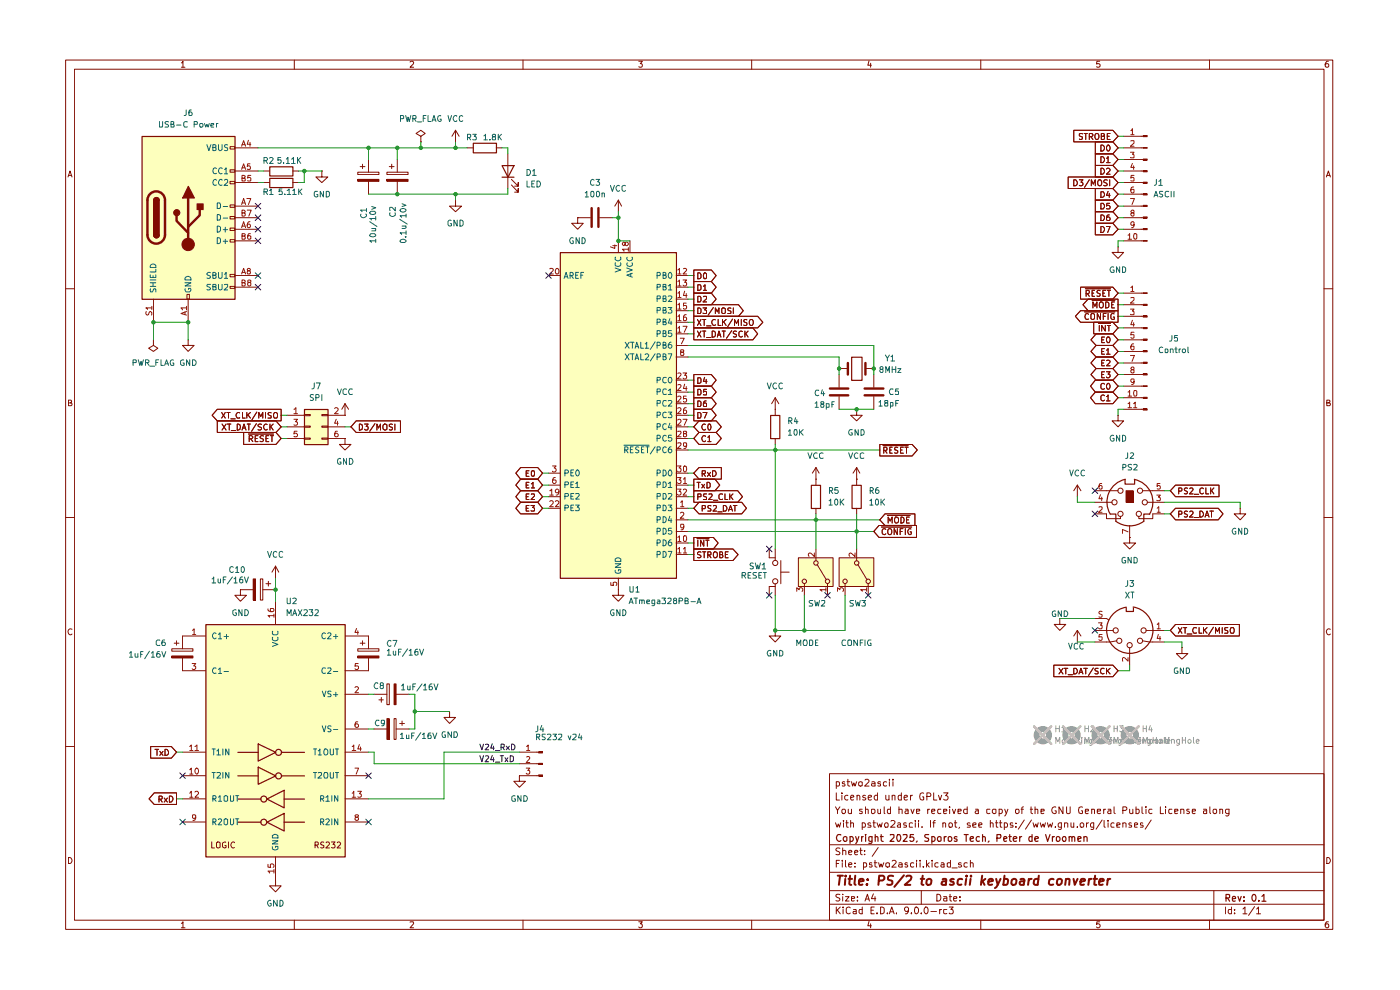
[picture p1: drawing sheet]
<svg xmlns="http://www.w3.org/2000/svg" width="297mm" height="210mm" viewBox="0 0 297 210" stroke-linecap="round" stroke-linejoin="round" font-family="sans-serif">
<g fill="none" stroke="#810c00" stroke-width=".21">
<path d="M13.9 12.7h268.8v184.4h-268.8zM15.8 14.7h265.1v180.5h-265.1zM38.5 13.3h.1l.2-.3v1.3M38.5 14.3h.7M62.4 12.7v2M87 13.2l.5-.2 .3 .2-.1 .4-.7 .7h.8M111 12.7v2M135.5 13h.8l-.5 .5 .4 .1v.6h-.7M159.5 12.7v2M184.4 12.9l-.3 .9h.8M184.7 13.4v.9M208.1 12.7v2"/>
<path d="M233.3 13h-.6l-.1 .6h.7v.6h-.7M256.6 12.7v2M281.8 13a.71 .71 0 0 0-.7 .5 .71 .71 0 0 0 .3 .8l.4-.1v-.6l-.4-.1-.3 .3M14.4 37.5l.5-1.2 .4 1.2M14.5 37.2h.7M281.4 37.5l.4-1.2 .4 1.2M281.5 37.2h.6M13.9 61.3h1.9M280.9 61.3h1.8M14.5 85.5h.4l.3-.3-.2-.3h-.5v1.2h.6l.2-.5-.4-.1M281.5 85.5h.4l.2-.3-.1-.3h-.5v1.2h.6l.1-.5-.3-.1M13.9 109.8h1.9"/>
<path d="M280.9 109.8h1.8M15.3 133.5a.59 .59 0 0 0-.9 .5 .59 .59 0 0 0 .8 .6l.1-.1M282.2 133.5a.59 .59 0 0 0-.8 .5 .59 .59 0 0 0 .7 .6l.1-.1M13.9 158.4h1.9M280.9 158.4h1.8M176 164.1h104.9v31.1h-104.9zM176 179.2h104.9M177.2 174.5l.4 1 .2-.7 .3 .7 .2-1M177.2 171.1l.5 .8 .5-.8M177.4 168.2v1.5h.7M177.4 165.9l.4-.1 .3 .3-.1 .6h-.6M177.4 165.8v1.5"/>
<path d="M177.7 171.9v.7M178.2 180l-.6-.1-.3 .2 .1 .4 .8 .4-.1 .3h-.8M178.6 168.2v.2M178.6 168.7v1M178.7 171.7h.5l.2 .2v.4l-.3 .3h-.2l-.3-.3zM178.8 179.9v1.4M178.9 174v.2M178.9 174.5v1M179.2 165.9l-.3-.1-.2 .3 .1 .1h.3l.2 .4-.2 .1h-.4M179.4 174.5h.6M179.6 174v1.3l.1 .2h.3M179.7 165.8h.6"/>
<path d="M179.9 168.8a.45 .45 0 0 0-.7 .1l.1 .6 .2 .2 .4-.1M179.9 165.3v1.3l.4 .1M180 171.7v.7l.2 .2 .4-.2M180.5 174.7l.1-.2 .5 .1v.9M180.5 169.2l.6-.2-.1-.3-.5 .1v.7l.1 .2 .5-.1M180.5 174v1.5M180.6 165.8l.3 .9 .2-.6 .3 .6 .3-.9M180.6 171.7v.9M181.8 168.9v-.1a.36 .36 0 0 1 .6 .1v.8M181.8 168.7v1M182.2 165.9h.7v.8h-.7zM182.6 179.9v1.2l.3 .2"/>
<path d="M182.9 174.6l.4-.1 .3 .3-.1 .6-.6 .1M182.9 171.7h-.5l-.1 .1 .6 .4v.3h-.6M182.9 174.5v1.5M183.5 165.5l.2-.2h.4l.3 .4-1 1h1M183.6 171.7h.5l.1 .9M183.6 168.8a.36 .36 0 0 0-.6 .1l.7 .5-.3 .3-.4-.1M183.6 171.1v1.5M184.2 169.2l.7-.2v-.2l-.5-.1-.2 .2 .1 .7h.6M184.7 174.6l-.3-.1-.3 .2 .1 .3h.5v.5h-.6M184.9 171.7h.6l.1 .6a.45 .45 0 0 1-.7 .1zM184.9 165.9l.5-.1 .2 .2v.7M185.2 174.5h.5"/>
<path d="M185.4 174v1.3l.1 .2h.2M185.6 166.2h-.7v.2l.2 .3h.5M186 174.5l.4 1 .2-.7 .3 .7 .3-1M186.1 168.8l-.4-.1-.2 .2v.6l.2 .2 .4-.1M186.1 168.2v1.5M186.2 171.7v.7l.2 .2 .4-.2M186.3 179.8l-1.3 1.8M186.8 165.9l-.4-.1-.2 .2 .1 .2 .5 .1v.4h-.6M186.8 171.7v.9M187.6 171.1v1.4l.1 .1M187.7 174.8l.2-.3 .4 .1v.9l-.6-.1zM187.9 168.7v.8a.37 .37 0 0 0 .3 .2 .37 .37 0 0 0 .4-.2"/>
<path d="M188.1 165.9l-.4-.1-.3 .3 .1 .6h.6M188.6 168.7v1M188.7 165.3v.2M188.7 165.8v.9M188.9 171.7h-.6v.2v.6h.6M188.9 171.1v1.5M189 174.2l.2-.2h.3l.4 .4-.1 .3-.9 .8h1M189.3 168.9l.1-.2 .5 .1v.9M189.3 168.7v1M189.4 165.3v.2M189.4 165.8v.9M190.5 174.6l.4-.1 .1 .2v.8h-.5l-.1-.4 .6-.2"/>
<path d="M190.7 171.7h.6l.1 .9M190.7 171.1v1.5M191.2 168.8l-.4-.1-.3 .2 .1 .7h.6M191.2 168.2v1.5M191.8 169.2l.7-.2v-.2l-.4-.1-.3 .2 .1 .7h.6M192.1 171.7h.5l.1 .9M192.2 174.6h-.5v.4h.5l.1 .2-.1 .3h-.5M192.7 172h-.6l-.1 .2 .1 .4 .6-.1M193.2 168.7v1M193.2 171.7l.4 .9 .3-.9M193.6 174.6l-.4-.1-.3 .2v.7l.7 .1M193.6 168.7l-.4 .2"/>
<path d="M194.2 174v.2M194.2 174.5v1M194.4 172.1l.7-.1-.1-.3h-.6v.8h.6M194.9 174v.2M194.9 174.5v1M195.6 175.4v.1M196 168.3a.69 .69 0 0 0-.9 .2 .69 .69 0 0 0 .1 .9v.1a.55 .55 0 0 0 .8 .1v-.6h-.3M196.6 168.9h.7l.2-.2-.1-.3-.3-.2h-.5v1.5M196.8 171.7v.9M197.2 171.7h-.2l-.2 .2M197.4 174v1.5M197.6 172.1l.7-.1-.1-.3h-.5l-.1 .1v.6l.3 .2 .3-.1"/>
<path d="M197.9 174.5h.5M198.1 168.2v1.5h.6M198.4 174l-.3 .3v1.2M199.1 168.7l.3 1 .4-1M199.6 171.7h-.6l-.1 .2 .1 .6h.6M200 174.7l.2-.2 .4 .2v.8M200 174.5v1M200.2 172.1l.7-.1-.1-.3h-.6v.8h.6M200.2 168.2h.9l-.5 .6h.3l.2 .2-.1 .5-.1 .2-.7-.2M201.4 174.6a.45 .45 0 0 1 .7 .2l-.1 .6-.6 .1zM201.5 171.1v.1M201.5 171.7v.9"/>
<path d="M202.1 171.7l.3 .9 .3-.9M202.5 174.5h.5M202.6 174v1.3l.1 .2h.3M203.2 172.1l.7-.1-.1-.3h-.6v.8h.6M203.6 175.5l-.2 .2M205.2 171.7h-.6l-.2 .6a.52 .52 0 0 0 .8 .2M205.2 171.1v1.5M205.8 174.6l-.4-.1-.2 .2 .1 .3h.5v.5h-.6M206.4 175l.6-.1v-.3l-.4-.1-.2 .2 .1 .8h.5M207 171.7h.5l.1 .9M207.6 172h-.6l-.1 .2 .1 .4 .6-.1M207.6 175l.7-.1-.2-.4h-.3l-.2 .2v.6l.1 .2h.5"/>
<path d="M210 171.7h-.7v.7l.3 .2 .4-.1M210.1 174.7l.2-.2 .4 .2v.8M210.1 174v1.5M210.6 171.7h.7l-.1 .8a.45 .45 0 0 1-.7-.2zM211.2 174.5h.5M211.4 174v1.3v.2h.3M212 172.5l.4 .1 .2-.3-.1-.6h-.5v1.4M212 174.5h.6M212.2 174v1.3l.1 .2h.3M213.1 174.6l.4-.1 .2 .3v.6l-.6 .1M213.1 174.5v1.5M213.1 171.7l.4 .9"/>
<path d="M213.8 171.7l-.7 1.4M214.8 174.6h-.5v.4h.5l.1 .2-.1 .3h-.5M215.5 175.4v.1M215.5 174.6v.1M215.5 171.7h.5l.2 .6a.45 .45 0 0 1-.7 .2zM216.6 171.7h.5M217.1 171.1l-.3 .2v1.3M217.3 173.9l-1.3 2M218.6 171.7h.5M218.7 171.1v1.3l.4 .2M218.8 173.9l-1.3 2M219.2 174.5l.2 1 .3-.7 .3 .7 .3-1"/>
<path d="M219.6 171.7h.5l.1 .9M219.6 171.1v1.5M220.7 174.5l.2 1 .4-.7 .2 .7 .3-1M220.8 172.1l.7-.1-.1-.3h-.6v.8h.6M222.2 174.5l.3 1 .3-.7 .2 .7 .3-1M223.9 175.4v.1M224 171.2a.65 .65 0 0 0-.9 .7 .65 .65 0 0 0 1 .5v-.4h-.3M225.2 174.5v1.2l-.3 .3-.3-.1M225.2 174.6l-.5-.1-.2 .3 .1 .6 .6 .1M225.5 171.1v1.5l-.8-1.5v1.5M225.8 174.7l.3-.2 .4 .2v.8M225.8 174.5v1"/>
<path d="M226.3 171.1v1.3l.2 .2 .5-.2v-1.3M227.2 174.5l.1 1 .5-.1M227.8 174.5v1M228.6 175.4v.1M229.1 174.8l.3-.3h.3l.2 .3-.1 .6-.5 .1zM229.7 171.2l-.4-.1-.4 .2v1.1l.4 .2 .4-.1v-.5h-.3M230.2 172.1l.7-.1-.1-.3h-.5l-.1 .1v.6l.2 .2 .4-.1M230.5 174.5v1M230.9 174.5l-.4 .3M231.6 171.7h.5l.1 .9M231.6 171.7v.9M232 174.5v1.2a.36 .36 0 0 1-.6 .2"/>
<path d="M232 174.6l-.4-.1-.3 .3 .1 .6 .6 .1M232.8 172.1l.7-.1v-.3h-.6l-.1 .1v.6l.2 .2 .5-.1M233.8 173.9l-1.3 2M234.1 171.7v.9M234.2 174v1.3l.3 .2M234.6 171.7h-.3l-.2 .2M235.1 174v.2M235.1 171.7h.5l.1 .9M235.1 174.5v1M235.7 172h-.5l-.2 .2 .2 .4 .5-.1M236.3 174.6l-.4-.1-.2 .3 .1 .7h.5M236.3 171.1v1.3l.3 .2"/>
<path d="M236.9 175l.7-.1-.1-.3h-.6v.9h.6M238.2 174.7l.3-.2 .4 .2v.8M238.2 171.9h.6l.3-.2-.1-.5-.8-.1v1.5M238.2 174.5v1M239.6 171.7v.7l.3 .2 .4-.2M240 174.6l-.4-.1-.1 .2 .1 .3h.4v.5h-.5M240.3 171.7v.9M240.7 175l.6-.1-.1-.4h-.4l-.1 .2v.6v.2h.6M241 171.7h.5l.2 .2v.4l-.3 .3-.4-.1M241 171.1v1.5M242.3 171.1v1.3l.2 .2M242.4 174.6h-.5v.4h.5l.1 .2-.1 .3h-.5"/>
<path d="M243.1 171.1v.1M243.1 171.7v.9M244.2 173.9l-1.3 2M244.4 171.7h-.5l-.2 .2v.4l.3 .3 .4-.1M246.2 171.1v1.5h.6M247.3 171.1v.1M247.3 171.7v.9M248.6 171.7h-.6l-.1 .2 .1 .6h.6M249.2 172.1l.7-.1-.1-.3h-.6v.8h.6M250.5 171.7h.6l.1 .9M250.5 171.7v.9M252.3 171.7h-.5v.2l.4 .2 .1 .3-.1 .2-.4-.1"/>
<path d="M252.9 172.1l.7-.1-.1-.3h-.5l-.1 .1v.6l.2 .2 .4-.1M255.3 171.7h.6l.1 .9M256 172l-.7 .1v.4h.7M256.7 171.1v1.3l.1 .2M257.4 171.7h.6v.8l-.4 .1-.3-.3zM258.8 171.7h.5l.1 .9M258.8 171.7v.9M260.7 172.5a.52 .52 0 0 1-.7-.2l.1-.6h.6v1.1l-.3 .3-.4-.1M14.5 181.9a.65 .65 0 0 1 .8 .6 .65 .65 0 0 1-.8 .7zM38.5 195.9l.3-.4v1.3M38.5 196.8h.7M62.4 195.2v1.9"/>
<path d="M87 195.6l.7-.1 .1 .3-.8 1h.8M111 195.2v1.9M135.5 195.5h.8l-.5 .5 .5 .2-.1 .5-.5 .1-.2-.2M159.5 195.2v1.9M176 191.8h104.9M176 188.9h104.9M176 185h104.9M177.4 192.4v1.4M177.4 183.2h.5M177.6 193l.7 .8M178.1 182.5h-.7v1.4M178.2 189.8h-.8l-.1 .3 .8 .4 .1 .4-.3 .2-.6-.1"/>
<path d="M178.3 192.4l-.9 .8M178.7 182.5v.2M178.7 183v.9M178.8 189.7v.1M178.8 180.5l.4-.1 .2 .1v.8M178.8 190.2v.9M178.9 192.4v.2M178.9 192.9v.9M179.4 190.2h.7l-.7 .9h.7M179.4 182.5v1.3l.1 .1M180 183.4l.7-.1-.2-.3-.5 .2v.6l.3 .1 .3-.1M180 180.8l.7-.1-.2-.3-.5 .1v.6l.3 .2 .3-.1"/>
<path d="M180.4 192.6l-.4-.2-.5 .3 .1 1 .4 .1 .4-.1M180.6 190.6l.7-.1-.1-.3h-.6v.8h.6M181.1 192.9h.5v.9M181.3 180.8l.7-.1-.2-.3h-.3l-.2 .1v.6l.2 .2 .4-.1M181.4 183.8v.1M181.4 183.1v.1M181.6 193.2l-.5 .1-.1 .2 .1 .3h.5M181.9 191v.1M181.9 190.2v.2M182.4 180.4h.5M182.9 192.9h-.5l-.2 .7a.45 .45 0 0 0 .7 .2M182.9 192.4v1.4"/>
<path d="M183.2 183.1l.4-.1 .2 .3v.5h-.6M183.2 183v1.4M183.4 181.2v.1M183.4 180.5h.1M183.5 191.1l.5-1.4 .4 1.4M183.7 190.7h.7M184.4 195.4l-.3 1h.8M184.7 196v.8M184.8 193.1h.5M184.9 183.1h-.5v.3h.5l.1 .4-.1 .1-.5-.1M185.3 189.6l-.4 1h.9M185.5 192.4h-.7v1.4h.7"/>
<path d="M185.5 183h.5M185.6 182.5v1.3l.4 .1M185.6 190.2v.9M186 193.7v.1M186.4 183l.2 .9 .3-.6 .3 .6 .3-.9M186.8 192.4h.4l.4 .3v.8l-.4 .3h-.4zM188 183.1h.7v.7h-.7zM188.3 193.7v.1M188.7 193.8l.5-1.4 .5 1.4M188.8 193.4h.7M189.3 182.7l.1-.2h.5l.2 .4-.9 1h.9M190.2 193.7v.1"/>
<path d="M190.7 183.1l.4-.1 .3 .2v.7M191.4 183.3l-.7 .1-.1 .2 .3 .3 .5-.1M192.5 183.1l-.4-.1-.1 .3 .1 .1h.3l.2 .4-.2 .1-.4-.1M192.7 193l-.2 .3h-.4l-.2-.3v-.3l.2-.3h.4l.2 .3v.8l-.2 .3h-.4M193.3 193.7v.1M193.8 183.1l-.4-.1-.2 .3v.5h.6M194.1 192.6l.2-.2a.75 .75 0 0 1 .6 .7 .75 .75 0 0 1-.6 .7l-.2-.1-.1-.4zM194.4 182.5v.2M194.4 183v.9M195.2 182.5v.2M195.2 183v.9M195.4 193.7v.1"/>
<path d="M195.4 188.9v2.9M195.9 183.8v.1M196.4 192.4h.1a.8 .8 0 0 1 .4 .8 .8 .8 0 0 1-.5 .6 .89 .89 0 0 1 0-1.4zM196.5 182.5v1.4M196.7 183.4l.4 .5M197.1 183l-.6 .5M197.5 193.3h1.2M197.7 182.5v.2M197.7 183v.9M198.7 189.7a.73 .73 0 0 1 .9 .7 .73 .73 0 0 1-.9 .7zM199 183.1l-.3-.1-.4 .3 .1 .5h.6M199.3 192.9v.9"/>
<path d="M199.7 183.1l.4-.1 .2 .2v.7M199.8 192.9h-.4l-.1 .3M200.2 190.2h.6l.1 .9M200.3 183.3l-.6 .1-.1 .2 .2 .3 .5-.1M200.9 190.5l-.7 .1v.4h.7M200.9 192.9l-.7 .1v.7l.2 .1h.5M201.4 192.4h.8l-.5 .5 .4 .1v.8h-.6l-.1-.1M201.4 190.2h.5M201.5 189.7v1.3l.4 .1M201.6 183.1h-.6v.7h.6M201.6 182.5v1.4M202 184.1h1.1"/>
<path d="M202.3 190.6l.7-.1-.1-.3h-.5l-.1 .2v.6l.2 .1 .4-.1M203.7 191v.1M203.7 190.2v.2M203.9 183.1l-.3-.1-.3 .3 .1 .1 .5 .1 .1 .3-.3 .1-.4-.1M205.2 183.1l-.4-.1-.3 .3 .1 .5h.6M205.9 183.1l.4-.1 .2 .2v.7M205.9 182.5v1.4M208.1 195.2v1.9M233.3 195.5h-.6l-.1 .6 .2-.1h.3l.3 .2v.3l-.3 .3h-.3l-.2-.2M256.6 195.2v1.9M257.5 188.9v6.3M260 192.4v1.4"/>
<path d="M261.2 192.9h-.5l-.1 .3v.4l.2 .2h.4M261.2 192.4v1.4M261.9 193.7v.1M261.9 192.9v.2M263.7 192.8l.4-.4v1.4M263.7 193.8h.8M266.1 192.3l-1.2 1.9M266.6 192.8l.4-.4v1.4M266.6 193.8h.8M281.5 181.9a.65 .65 0 0 1 .7 .6 .65 .65 0 0 1-.7 .7zM281.8 195.5h-.4l-.3 .5v.5l.3 .3 .4-.1v-.7h-.4l-.3 .2"/>
</g>
<g fill="none" stroke="#810c00" stroke-width=".25">
<path d="M178.4 177.1l-.6-.1a.7 .7 0 0 0-.4 1 .7 .7 0 0 0 1 .3M179 177.6l.2-.1 .5 .1-.1 .8-.4 .1-.2-.2zM180.3 177.5h.5a.6 .6 0 0 1 0 1l-.5-.1M180.3 177.5v1.4M181.5 177.5l.4 1M182.2 177.5l-.3 1-.4 .4M182.8 177.5v1M183.1 177.5h-.2l-.1 .3M183.6 177v.1M183.6 177.5v1M185 177.5v1.1l-.2 .3h-.5M185 177.5h-.4l-.3 .1v.7l.3 .2 .4-.1"/>
<path d="M185.7 177.6l.1-.1h.4l.1 1M185.7 177v1.5M186.8 177.5h.6M186.9 177v1.2l.5 .3M188.9 177.1l.7-.1v.6l-.8 .9h.8M190.4 177a.75 .75 0 0 1 .8 .6 .75 .75 0 0 1-.5 .9 .89 .89 0 0 1-.3-1.5zM191.6 177.1l.8-.1v.3v.3l-.8 .9h.8M193.8 177h-.7l-.1 .7 .2-.2 .5 .1 .2 .2-.1 .5-.3 .2h-.3l-.2-.2M194.6 178.4l-.2 .2M197 177h-.7l-.1 .3 .1 .3 .6 .2v.6h-.7M197.7 177.5h.4a.6 .6 0 0 1 0 1l-.4-.1M197.7 177.5v1.4"/>
<path d="M199 177.6l.2-.1 .4 .1v.8l-.4 .1-.2-.2zM200.3 177.5v1M200.7 177.5h-.3l-.1 .3M201.2 177.5h.4l.3 .3v.3l-.3 .4-.4-.2zM203 177.5a.35 .35 0 0 0-.4 0 .35 .35 0 0 0-.2 .3l.6 .2v.4h-.6M204.5 177h.9M205 177v1.5M205.8 178l.7-.2v-.3h-.4l-.3 .2 .1 .7h.6M207.8 177.5h-.5a.6 .6 0 0 0 0 1l.5-.1M208.4 177.6v-.1a.36 .36 0 0 1 .6 .2v.8M208.4 177v1.5M209.8 178.4l-.2 .2"/>
<path d="M211.5 177.8l.8-.1v-.7h-.8v1.5M212.9 178l.7-.2-.1-.3h-.4l-.2 .2 .1 .7h.5M214 177.5h.5M214.2 177v1.2l.3 .3M215 178l.7-.2-.1-.3h-.4l-.2 .2v.7h.6M216.3 177.5v1M216.7 177.5l-.4 .3M218.9 177.5h-.4l-.2 .3v.6h.6M218.9 177v1.5M219.5 178l.8-.2-.1-.3h-.4l-.3 .2 .1 .7h.6M221.8 177l.4 1.5 .6-1.5M223.3 177.5v1"/>
<path d="M223.7 177.5h-.4v.3M224.1 177.6l.3-.1 .4 .1 .1 .5-.2 .3-.3 .1-.3-.2zM225.5 177.6l.4-.1 .2 .3v.6l-.5 .1a.6 .6 0 0 1-.1-.9zM226.8 177.6v-.1a.36 .36 0 0 1 .6 .2v.8M226.8 177.5v1M227.4 177.7l.2-.2h.3l.1 1M228.7 178l.7-.2-.1-.3h-.6v.9h.6M229.9 177.6l.1-.1a.36 .36 0 0 1 .6 .2v.8M229.9 177.5v1M260.1 190.5l.7-.1 .1-.6-.8-.1v1.5M260.4 190.5l.5 .7M261.4 190.7l.7-.1-.1-.4h-.5l-.1 .7 .2 .3 .4-.1"/>
<path d="M262.6 190.2l.4 1 .3-1M263.9 191v.2M263.9 190.2v.2M265.8 189.8l.1-.1a.76 .76 0 0 1 .6 .8 .76 .76 0 0 1-.6 .7 1.01 1.01 0 0 1-.1-1.4zM267 191v.2M267.7 190.2l.4-.5v1.5M267.7 191.2h.9"/>
</g>
<g fill="none" stroke="#810c00" stroke-width=".42">
<path d="M177.7 185.8h1.1M178.2 185.8l-.2 1.9M179.3 186.4l-.1 1.3M179.4 185.8v.1M180 186.4h.8M180.3 185.8l-.1 1.6 .4 .3M181.4 185.8l-.1 1.6 .2 .3M182.2 187l1-.1-.1-.4a.6 .6 0 0 0-.8 .2v.9h.7M184 187.5l-.1 .2-.1-.1 .2-.1-.1 .2M184.1 186.5v.2M186.4 186.8l1-.1 .2-.3-.1-.5-.2-.1h-.8l-.2 1.9M189.5 185.8h-.7l-.4 .3 .1 .5 .8 .3-.1 .6-.3 .2-.7-.1"/>
<path d="M191.8 185.7l-2.1 2.4M192.3 185.9l.2-.1h.5l.4 .3-.2 .5-1.3 1.1h1.2M195.3 186.4h.8M195.7 185.8l-.2 1.6 .4 .3M196.7 186.6l.3-.2 .4 .1 .2 .3-.1 .6a.55 .55 0 0 1-.5 .3 .55 .55 0 0 1-.5-.3zM200 186.5h.7v1.2M200.7 186.9l-.8 .1-.2 .4 .3 .3 .7-.1M202.3 186.5a.48 .48 0 0 0-.7 .3l.2 .2 .5 .1v.3a.6 .6 0 0 1-.8 .2M204.1 186.5l-.5-.1-.4 .4v.7l.2 .2 .6-.1M205 186.4l-.2 1.3M205.1 185.8v.1M205.9 186.4l-.2 1.3"/>
<path d="M206 185.8v.1M208.4 185.8l-.3 1.9M208.4 186.9l.5 .8M209 186.4l-.8 .7M209.7 187l.9-.1v-.4a.6 .6 0 0 0-.9 .2v.9h.8M211.3 186.4l.4 1.3M212.3 186.4a2.55 2.55 0 0 1-1.2 2M213 186.5h.8v.9l-.4 .3-.6-.1M213.1 185.8l-.3 1.9M214.7 186.6l.3-.2 .5 .1 .1 .3v.6a.55 .55 0 0 1-.6 .3 .55 .55 0 0 1-.5-.3zM216.5 186.5h.7v1.2M217.3 186.9h-.6l-.4 .3 .1 .4h.8"/>
<path d="M218.3 186.4l-.2 1.3M218.9 186.4l-.5 .1-.1 .3M220.3 186.5l-.5-.1-.4 .4v.7l.2 .2 .5-.1M220.4 185.8l-.3 1.9M223.5 186.5a.65 .65 0 0 0-.9 .3v.7a.64 .64 0 0 0 .8 .1M224.4 186.6l.6-.2 .3 .4-.1 .6-.4 .3-.4-.1-.2-.2zM226.1 186.6l.3-.2 .5 .1-.1 1.2M226.1 186.4l-.1 1.3M227.7 186.4l.3 1.3 .6-1.3M229.2 187l.9-.1v-.4l-.6-.1-.2 .3-.1 .9h.7M231 186.4l-.1 1.3M231.6 186.4l-.6 .4"/>
<path d="M232 186.4h.7M232.3 185.8l-.1 1.8 .4 .1M233.2 187l.9-.1v-.4l-.6-.1-.2 .3-.1 .9h.7M235 186.4l-.1 1.3M235.5 186.4l-.6 .4"/>
</g>
<path d="M219.4 154.1l3.6 3.7M223 154.1l-3.6 3.7M225.5 154.1l3.7 3.7M229.2 154.1l-3.7 3.7M231.6 154.1l3.8 3.7M235.4 154.1l-3.8 3.7M237.8 154.1l3.7 3.7M241.5 154.1l-3.7 3.7" fill="none" stroke="#c2c2c2" stroke-width=".42"/>
<g fill="#fdffbd">
<path d="M169.4 118.3h7.3v6.1h-7.3z"/>
<path d="M178 118.3h7.4v6.1h-7.4z"/>
</g>
<path d="M219.4 154.1l3.6 3.7M223 154.1l-3.6 3.7M225.5 154.1l3.7 3.7M229.2 154.1l-3.7 3.7M231.6 154.1l3.8 3.7M235.4 154.1l-3.8 3.7M237.8 154.1l3.7 3.7M241.5 154.1l-3.7 3.7" fill="none" stroke="#c2c2c2" stroke-width=".42"/>
<g fill="#fdffbd">
<path d="M118.8 53.5h24.7v69.1h-24.7z"/>
<path d="M64.6 86.8h4.9v7.5h-4.9z"/>
<path d="M30.1 28.9h19.7v34.6h-19.7z"/>
<path d="M43.6 132.5h29.6v49.2h-29.6z"/>
</g>
<path d="M219.4 154.1l3.6 3.7M223 154.1l-3.6 3.7M225.5 154.1l3.7 3.7M229.2 154.1l-3.7 3.7M231.6 154.1l3.8 3.7M235.4 154.1l-3.8 3.7M237.8 154.1l3.7 3.7M241.5 154.1l-3.7 3.7" fill="none" stroke="#c2c2c2" stroke-width=".42"/>
<g fill="none" stroke="#810c00" stroke-width=".21">
<path d="M178 78.2h1.9M183.6 78.2h1.8M185.4 79.5v2.7M173.1 99.2v2.4M173.1 99.2l-.8 1.2M173.1 99.2l.7 1.2M181.7 99.2v3.7M181.7 99.2l-.7 1.2M181.7 99.2l.7 1.2M185.4 84.1v2.7M186.6 94.3h6.9l1.1 1.2-1.1 1.2h-6.9zM187.3 94.5h5.4"/>
<path d="M187.5 95.5h.7v-.5l-.2-.1h-.5v1.2M187.7 95.5l.5 .6M188.8 95.5h.3M189.3 94.9h-.5v1.2h.5M190.5 94.9h-.5l-.2 .2 .1 .4 .6 .1v.4l-.2 .1-.5-.1M191 95.5h.4M191.6 94.9h-.6v1.2h.6M192 94.9h.7M192.3 94.9v1.2M169.4 118.3h7.3v6.1h-7.3zM173.1 101.6h.1M173.1 116.5v2.4"/>
<path d="M173.3 119.8l2 3.2M178 118.3h7.4v6.1h-7.4zM181.7 101.6h.1M181.7 107.8v1.2M181.7 116.5v2.4M182 119.8l1.9 3.2M186.5 111.5h7.9v2.5h-7.9l-1.1-1.3zM187 111.8h6.4M187.7 109h6.4v2.5h-6.4l-1.1-1.2zM187.9 112.3l-.3-.2-.4 .4v.6l.1 .2 .4 .1 .2-.2M188.3 109.3h4.8M188.4 110.9v-1.2l.4 .8 .5-.8v1.2"/>
<path d="M188.4 112.3l.3-.2 .4 .2 .1 .7-.4 .4-.4-.2zM190 109.7l.4 .1a.74 .74 0 0 1 .1 1l-.5 .1a.86 .86 0 0 1 0-1.2zM190.4 112.1v1.3l-.7-1.3v1.3M191 112.7h.4M191.1 109.7a.64 .64 0 0 1 .7 .6 .64 .64 0 0 1-.7 .6zM191.6 112.1h-.6v1.3M192.1 112.1v1.3M192.3 110.3h.4M192.9 109.7h-.6v1.2h.6M193.2 112.2v-.1a.64 .64 0 0 0-.6 .6 .64 .64 0 0 0 .5 .7l.2-.2v-.4h-.2M234.7 109v1h3v-.5M234.7 106.5h1.2"/>
<path d="M234.7 104.1h2.5M164.5 133.7v1.2h1.1l-1.1 1.3-1.3-1.3h1.3M164.5 133.7h.1M170.6 123.8v2.5M175.6 123.8v2.5M179.3 123.8v2.5M184.2 123.8v2.5"/>
<circle cx="173.1" cy="119.4" r=".47"/>
<circle cx="181.7" cy="119.4" r=".47"/>
<circle cx="236.4" cy="106.5" r=".55"/>
<circle cx="237.7" cy="109" r=".55"/>
<circle cx="237.7" cy="104.1" r=".55"/>
<circle cx="170.6" cy="123.3" r=".47"/>
<circle cx="175.6" cy="123.3" r=".47"/>
<circle cx="179.3" cy="123.3" r=".47"/>
<circle cx="184.2" cy="123.3" r=".47"/>
</g>
<path d="M179.9 77v2.5M183.6 77v2.5M183.4 82.4h4M183.4 83.9h4" fill="none" stroke="#810c00" stroke-width=".51"/>
<path d="M180.7 75.8h2.2v4.9h-2.2zM180.8 102.9h1.9v5h-1.9zM235.5 109h1.2v1.6M238.7 101.7v1h2v-1" fill="none" stroke="#810c00" stroke-width=".25"/>
<path d="M172.8 117.3v.8l-1-.8-.3 .3 .2 .4M181.4 117.3v.8l-.9-.8-.4 .3 .2 .4M169 125.4v-.7l.5 .4 .2-.4h.3l.3 .2v.4l-.2 .1M175.2 125.1h-1.3l.5 .3M175.2 124.7v.7M177.7 125.4v-.7l.5 .4 .1-.4h.4l.2 .2v.4l-.1 .1M183.8 125.1h-1.2l.3 .2v.1M183.8 124.7v.7" fill="none" stroke="#a51300" stroke-width=".21"/>
<path d="M238.9 104.1h1.5v2.5h-1.5z" fill="#810c00"/>
<g fill="none" stroke="#810c00" stroke-width=".21">
<path d="M229.2 65.9h8v2.5h-8l-1.1-1.3zM229.2 60.9h6.9l1.1 1.3-1.1 1.3h-6.9zM230.1 66.2h6.4M230.2 61.3h5.4M230.4 62.3h.5l.2-.2v-.3l-.2-.2h-.5v1.3M230.7 62.3l.4 .6M230.8 63.5h6.4v2.4h-6.4l-1.1-1.3zM230.9 66.7l-.2-.2a.65 .65 0 0 0-.5 .6 .65 .65 0 0 0 .5 .7l.2-.1M231.4 66.7l.3-.2 .5 .2v.9l-.3 .2-.5-.2zM231.7 63.7h4.8M231.7 62.2h.3M231.9 65.3v-1.3l.4 1 .4-1v1.3"/>
<path d="M232 68.4h4.1l1.1 1.1-1.1 1.3h-4.1zM232.2 61.6h-.5v1.3h.5M232.5 70.8h3.6l1.1 1.3-1.1 1.2h-3.6l-1.1-1.2zM233 68.6h2.6M233.2 69v1.2M233.3 64.2l.2-.2 .5 .2 .1 .7-.4 .4-.4-.2zM233.4 61.7l-.4-.1-.3 .2 .1 .3 .6 .3v.3l-.2 .2-.5-.1M233.5 66.5v1.3l-.7-1.3v1.3M233.7 72.1h.4M234 62.2h.3M234.1 67.1h.4M234.3 71.5h-.6v1.2h.6"/>
<path d="M234.5 69v1.2l-.8-1.2v1.2M234.6 64a.52 .52 0 0 1 .6 .4v.6a.52 .52 0 0 1-.6 .3zM234.6 61.6h-.6v1.3h.6M234.6 66.5h-.5v1.3M234.9 71.5l.4 .1a.87 .87 0 0 1 0 1.1l-.4-.1a.94 .94 0 0 1 0-1.1zM234.9 69h.7M234.9 61.6h.7M235.1 66.5v1.3M235.2 61.6v1.3M235.2 69v1.2M235.8 64.6h.4M236.3 66.6l-.3-.1-.3 .3v.6l.1 .3h.6v-.4h-.2"/>
<path d="M236.4 64h-.6v1.3h.6M228.6 105.4h.1M228.6 102.9l-.8 1.2M228.6 102.9l.7 1.2M228.6 102.9v2.5M232.3 104.1h2.4M232.3 106.5h2.4M232.3 109h2.4M238.9 104.1h1.5v2.4h-1.5zM239.6 111.5v2.5M242.4 104.1h4.6M243.4 106.5h3.6"/>
<path d="M247 109h-2.4v1h-3v-.5"/>
<circle cx="241.6" cy="109" r=".55"/>
<circle cx="241.8" cy="104.1" r=".55"/>
<circle cx="242.9" cy="106.5" r=".55"/>
</g>
<path d="M238.7 101.7a4.9 4.9 0 0 0-3.2 7.4M240.6 101.7a4.9 4.9 0 0 1 3.2 7.4M243.9 109h-1.3l.1 1.6a5 5 0 0 1-6 0" fill="none" stroke="#810c00" stroke-width=".25"/>
<path d="M233.1 107.6h.7v.4l-.8 .7h.8M233.5 104.9l-.4 .9h.8M233.7 102.6l-.4 .1-.2 .8 .3 .3 .4-.1v-.5l-.2-.2-.4 .1-.1 .1M233.7 105.4v.8M239.3 112.8l-1.2-.5v.9M245.4 105h.8l-.5 .4 .5 .3-.1 .5-.7-.1M245.5 107.8l.3-.3v1.2M245.5 108.7h.7M246.1 102.6h-.6v.6l.4-.2 .3 .2-.1 .5h-.6" fill="none" stroke="#a51300" stroke-width=".21"/>
<path d="M242.5 62.1h.9v.2h-.9z" fill="#810c00"/>
<path d="M242.5 62.1h.9v.2h-.9z" fill="none" stroke="#810c00" stroke-width=".21"/>
<path d="M242.5 64.6h.9v.2h-.9z" fill="#810c00"/>
<path d="M242.5 64.6h.9v.2h-.9z" fill="none" stroke="#810c00" stroke-width=".21"/>
<path d="M242.5 67h.9v.3h-.9z" fill="#810c00"/>
<path d="M242.5 67h.9v.3h-.9z" fill="none" stroke="#810c00" stroke-width=".21"/>
<path d="M242.5 69.5h.9v.2h-.9z" fill="#810c00"/>
<path d="M242.5 69.5h.9v.2h-.9z" fill="none" stroke="#810c00" stroke-width=".21"/>
<path d="M242.5 71.9h.9v.3h-.9z" fill="#810c00"/>
<path d="M242.5 71.9h.9v.3h-.9z" fill="none" stroke="#810c00" stroke-width=".21"/>
<path d="M242.5 74.4h.9v.2h-.9z" fill="#810c00"/>
<path d="M242.5 74.4h.9v.2h-.9z" fill="none" stroke="#810c00" stroke-width=".21"/>
<path d="M242.5 76.8h.9v.3h-.9z" fill="#810c00"/>
<path d="M242.5 76.8h.9v.3h-.9z" fill="none" stroke="#810c00" stroke-width=".21"/>
<path d="M242.5 79.3h.9v.2h-.9z" fill="#810c00"/>
<path d="M242.5 79.3h.9v.2h-.9z" fill="none" stroke="#810c00" stroke-width=".21"/>
<path d="M242.5 81.8h.9v.2h-.9z" fill="#810c00"/>
<path d="M242.5 81.8h.9v.2h-.9z" fill="none" stroke="#810c00" stroke-width=".21"/>
<path d="M242.5 84.3h.9v.2h-.9z" fill="#810c00"/>
<path d="M242.5 84.3h.9v.2h-.9z" fill="none" stroke="#810c00" stroke-width=".21"/>
<path d="M242.5 86.7h.9v.3h-.9z" fill="#810c00"/>
<g fill="none" stroke="#810c00" stroke-width=".21">
<path d="M227.8 27.6h8.3l1.1 1.3-1.1 1.2h-8.3zM229.7 28.4h-.7v.4l.6 .2 .1 .2-.1 .3h-.6M230 28.3h.7M230.3 28.3v1.3M231.1 29h.5l.3-.3-.1-.3-.7-.1v1.3M231.4 29l.5 .6M232.4 28.5l.2-.2 .4 .1a.8 .8 0 0 1-.2 1.2h-.2a.79 .79 0 0 1-.2-1.1zM232.4 30.1h3.7l1.1 1.3-1.1 1.2h-3.7zM233.5 30.8a.65 .65 0 0 1 .8 .6 .65 .65 0 0 1-.8 .6zM233.6 28.9l.6-.1v-.4l-.6-.1v1.3h.5l.2-.2v-.4l-.2-.1M234.9 30.9a.61 .61 0 0 1 .7 .4 .61 .61 0 0 1-.4 .7 .71 .71 0 0 1-.3-1.1zM234.9 28.9h.4"/>
<path d="M235.5 28.3h-.6v1.3h.6M147.2 57.3h3.7l1 1.2-1 1.2h-3.7zM147.2 59.7h3.7l1 1.2-1 1.3h-3.7zM148 57.9h.4l.3 .3v.7l-.3 .2h-.4zM149.5 57.9l.4 .2v.8l-.4 .2a.9 .9 0 0 1 0-1.2zM232.4 47.4h3.7l1.1 1.2-1.1 1.2h-3.7zM232.4 44.9h3.7l1.1 1.3-1.1 1.2h-3.7zM233.5 48a.65 .65 0 0 1 .8 .7 .65 .65 0 0 1-.8 .6zM233.5 45.6a.66 .66 0 0 1 .8 .4 .66 .66 0 0 1-.2 .8h-.6zM234.7 48h.8l-.5 1.3M235.3 45.6l-.4 .1a.94 .94 0 0 0 0 1.1h.4l.2-.2v-.3l-.3-.3h-.2l-.3 .3M237.2 52.4v1.1h1.2l-1.2 1.3-1.3-1.3h1.3"/>
<path d="M237.2 52.4h.1M147.2 64.6h9.5l1 1.3-1 1.2h-9.5zM147.2 62.2h3.7l1 1.3-1 1.1h-3.7zM147.2 67.1h13.5l1.1 1.3-1.1 1.1h-13.5zM147.2 79.5h3.7l1 1.1-1 1.3h-3.7zM147.2 69.5h12.5l1 1.3-1 1.3h-12.5zM147.9 67.8l.8 1.2M147.9 70.2l.8 1.3M148 65.3h.4l.3 .3v.6l-.2 .3h-.5zM148 62.9h.5l.2 .2v.7l-.2 .2h-.5zM148 60.4h.5l.2 .3v.6l-.3 .3h-.4zM148.7 67.8l-.8 1.2"/>
<path d="M148.7 70.2l-.8 1.3M149.1 67.8h.6M149.1 70.2h.6M149.1 65.3h.8l-.4 .4 .4 .2v.5h-.8M149.2 62.9h.6l.1 .5-.8 .6h.8M149.2 60.7l.4-.3v1.2M149.2 61.6h.7M149.4 67.8v1.2M149.4 70.2v1.3M149.9 69.1h.9M149.9 71.6h.9M151.1 70.2h.3l.4 .4v.6l-.4 .3h-.3z"/>
<path d="M151.3 65.2l-1.1 1.6M151.8 66.5v-1.2l.4 .9 .3-.9v1.2M151.8 67.9a.58 .58 0 0 0-.8 .5 .58 .58 0 0 0 .8 .6v-.1M152.2 71.5l.3-1.3 .4 1.3M152.3 71.1h.6M152.4 67.8v1.2h.5M153.1 65.5l.3-.2 .5 .2v.8l-.2 .2h-.4l-.2-.2zM153.2 70.2h.7M153.3 67.8v1.2M153.5 68.3l.5 .7M153.5 70.2v1.3M154 67.8l-.7 .6"/>
<path d="M155.1 65.4l-.5-.1-.2 .3 .1 .2 .6 .3v.3l-.7 .1M155.2 70.1l-1.1 1.6M155.4 67.7l-1 1.6M155.6 65.3v1.2M155.8 69v-1.2l.4 .8 .5-.8v1.2M156.2 70.3h-.6v.4l.6 .2v.2v.3h-.6M157.3 67.8v1.2M157.5 70.3h-.6l-.1 .3v.6l.1 .2 .4 .1 .2-.2M158 70.2v1.3M158.2 70.7l.5 .8M158.4 67.9h-.5a.57 .57 0 0 0 .5 .6v.4l-.1 .1h-.5M158.7 70.2l-.7 .7"/>
<path d="M159.2 67.8a.46 .46 0 0 1 .6 .4l-.2 .8h-.4a.86 .86 0 0 1 0-1.2zM178 79.5v2.7M232.5 75.7h3.6l1.1 1.3-1.1 1.2h-3.6l-1.1-1.2zM232.5 78.2h3.6l1.1 1.3-1.1 1.1h-3.6l-1.1-1.1zM232.5 73.3h3.6l1.1 1.2-1.1 1.2h-3.6l-1.1-1.2zM233.7 74.5h.4M233.7 77h.4M233.7 79.5h.4M234.3 76.4h-.6v1.2h.6M234.3 78.9h-.6v1.2h.6M234.3 74h-.6v1.1h.6M234.7 76.5l.5-.1 .3 .3-.8 .9h.8"/>
<path d="M234.7 78.9h.8l-.4 .5 .4 .1v.4l-.3 .2h-.3l-.2-.1M234.7 74.3l.4-.3v1.1M234.7 75.1h.8M238.4 62.2h4.1M238.4 64.6h4.1M238.4 67.1h4.1M238.4 69.5h4.1M238.4 72.1h4.1M238.4 74.5h4.1M238.4 77h4.1M238.4 79.5h4.1M147.2 81.9h3.7l1 1.3-1 1.2h-3.7z"/>
<path d="M147.2 86.8h3.7l1 1.3-1 1.2h-3.7zM147.2 84.4h3.7l1 1.2-1 1.2h-3.7zM148 82.6h.5l.2 .2v.7l-.2 .3h-.5zM148 87.5h.4l.3 .3v.6l-.2 .3h-.5zM148 85h.4l.3 .3v.7l-.2 .2h-.5zM148 80.1h.5l.2 .3v.7l-.3 .2h-.4zM148.3 89.3h3.6l1.1 1.2-1.1 1.2h-3.6l-1.1-1.2zM148.3 91.7h3.6l1.1 1.3-1.1 1.3h-3.6l-1.1-1.3zM148.3 99.2h4.7v2.4h-4.7l-1.1-1.2zM149.1 87.5h.9l-.5 1.2M149.5 80l-.3 .9h.8M149.6 90h-.1a.64 .64 0 0 0-.6 .6 .64 .64 0 0 0 .6 .6l.1-.1"/>
<path d="M149.6 92.6l-.1-.2a.64 .64 0 0 0-.6 .6 .64 .64 0 0 0 .6 .7l.1-.2M149.8 85l-.4 .1-.2 1 .1 .1 .6-.1-.1-.6h-.3l-.3 .2M149.8 80.5v.8M149.9 82.6h-.6l-.1 .6 .2-.2 .4 .1 .1 .6h-.7M150.2 92.7l.3-.3v1.3M150.2 93.7h.6M150.2 90h.4a.78 .78 0 0 1-.2 1.2l-.2-.5zM151.2 99.9h.5a.66 .66 0 0 1 .2 .8 .66 .66 0 0 1-.7 .3zM164.5 86.8h.1M164.5 84.4l-.8 1.2M164.5 84.4l.7 1.2M164.5 84.4v3.7"/>
<path d="M164.5 93v1.3M178 84.1v2.7M181.7 86.8v1.3h1.2l-1.2 1.2-1.2-1.2h1.2M181.7 86.8h.1M232.4 80.6h3.7l1.1 1.3-1.1 1.3h-3.7l-1.1-1.3zM232.4 83.2h3.7l1.1 1.2-1.1 1.2h-3.7l-1.1-1.2zM234.3 81.5l-.3-.2-.5 .4 .1 .7 .4 .2 .3-.2M234.3 83.9l-.3-.1-.5 .3 .1 .8 .4 .1 .3-.1M234.7 84.1h.2l.2-.3v1.2M234.7 85h.8M234.9 81.4a.61 .61 0 0 1 .7 .5 .61 .61 0 0 1-.4 .7 .71 .71 0 0 1-.3-1.2zM237.2 88.1v1.2h1.2l-1.2 1.2-1.3-1.2h1.3"/>
<path d="M237.2 88.1h.1M238.4 81.9h4.1M238.4 84.4h4.1M238.4 86.8h4.1M242.5 86.7h.9v.3h-.9zM147.2 114h4.1l1.1 1.2-1.1 1.3h-4.1zM147.2 116.5h8.3l1.1 1.1-1.1 1.3h-8.3zM147.2 104.1h9.3l1 1.3-1 1.1h-9.3zM147.2 101.6h4.5l1 1.3-1 1.2h-4.5zM147.9 114.3h2.5M147.9 102.3h.6M148 105.4h.6l.1-.5-.7-.1v1.2"/>
<path d="M148 114.6v1.3M148.2 102.3v1.2M148.3 106.5h9l1.1 1.3-1.1 1.2h-9l-1.1-1.2zM148.7 117.1l-.5-.1-.3 .3 .2 .3 .5 .2v.4h-.7M148.9 102.7l.6 .8M149 107.9h.5l.1-.2v-.4l-.6-.1v1.2M149 100.5l.6-.1v-.5h-.6v1.1M149.1 117h.6M149.2 100.5l.4 .5M149.3 114.6v1.3l-.7-1.3v1.3M149.4 117v1.3M149.5 102.7l-.6 .8"/>
<path d="M149.7 114.6h.7M149.9 104.8h-.6a.47 .47 0 0 0 0 .5 .47 .47 0 0 0 .5 .1v.6h-.6M150 102.3h.4l.3 .3v.6l-.3 .3h-.4zM150.1 114.6v1.3M150.1 100.2l.6 .8M150.2 117.7l.6-.1v-.4l-.1-.2h-.5v1.3M150.4 104.9l.6-.1 .1 .3-.8 .9h.8M150.4 117.7l.4 .6M150.7 100.2l-.6 .8M150.8 107.3h-.6v.4l.5 .2 .1 .3-.1 .2h-.5M151.3 107.3l.5-.1 .2 .4-.7 .8h.7M151.3 106.1h1"/>
<path d="M151.6 117l.3 .1a.74 .74 0 0 1 .2 1l-.5 .2a.86 .86 0 0 1 0-1.3zM152.3 108.6h.9M152.7 117.6h.6v-.4l-.2-.2h-.4v1.3l.6-.1 .1-.3-.3-.3M153.3 104.9l-.5-.1-.3 .2v.7l.3 .3 .5-.1M153.5 107.2a.66 .66 0 0 1 .7 .4 .66 .66 0 0 1-.2 .8h-.5zM153.8 104.8v1.2h.6M153.9 117.6h.4M154.5 117h-.6v1.3h.6M154.6 108.4l.4-1.2 .4 1.2M154.6 108.1h.6M154.8 104.8v1.2M155 105.3l.5 .7"/>
<path d="M155.5 104.8l-.7 .6M155.6 107.2h.7M155.9 107.2v1.2M163.2 116.5v1.8h1.3M164.5 116.5v2.4M165.6 118.9v4.9M173.1 101.6v1.3M173.1 107.8v1.2M239.6 114v1.2h1.3l-1.3 1.3-1.2-1.3h1.2M239.6 114h.1M249.4 102.9h9.2v2.5h-9.2l-1.1-1.3zM249.4 107.8h9l1.1 1.2-1.1 1.3h-9l-1.1-1.3z"/>
<path d="M250.1 104.2h.5l.1-.2v-.3l-.1-.2h-.5v1.3M250.1 109.1l.6-.1v-.4l-.1-.2h-.5v1.3M251.9 103.6h-.6v.4l.5 .3 .1 .2-.2 .3-.5-.1M251.9 108.5h-.6v.5l.5 .2 .1 .2-.2 .3-.5-.1M252.4 103.7l.5-.2 .2 .3-.8 1h.8M252.4 108.6l.5-.2 .2 .4-.8 .9h.8M253.4 104.9h.9M253.4 109.8h.9M254.5 108.4a.65 .65 0 0 1 .8 .6 .65 .65 0 0 1-.8 .7zM255.3 103.7l-.3-.2-.5 .3v.6l.2 .3 .4 .1 .2-.2M255.6 109.7l.5-1.3 .4 1.3M255.7 109.3h.6"/>
<path d="M255.8 103.5v1.3h.6M256.7 108.4h.7M256.8 103.5v1.3M257 104l.5 .8M257 108.4v1.3M257.5 103.5l-.7 .8M263.1 107.8v1.2h1.2l-1.2 1.3-1.3-1.3h1.3M263.1 107.8h.1M164.5 123.8v2.5M164.5 124.4h-1.3v1.9M165.6 121.4h1.8M224.8 131.2v1.3h1.3l-1.3 1.2-1.2-1.2h1.2"/>
<path d="M224.8 131.2h.1M228.6 136.2h.1M228.6 133.7l-.8 1.2M228.6 133.7l.7 1.2M228.6 133.7v2.5M232.3 133.7h3.9M232.3 131.2h2.4l.5 .3M236.9 135.9l-1.4 .3h-3.2M239.6 137.4v3.7M242.4 135.9l1.5 .3h3.1M243.1 133.7h3.9M249.4 132.5h13.5v2.4h-13.5l-1.1-1.2z"/>
<path d="M250 133.1l.7 1.2M250.7 137.4v1.2h1.3l-1.3 1.2-1.2-1.2h1.2M250.7 137.4h.1M250.7 133.1l-.7 1.2M251.1 133.1h.7M251.4 133.1v1.2M251.8 134.5h1.1M253.8 133.2l-.5-.1-.3 .5 .3 .7 .5-.1M254.4 133.1v1.2h.6M255.3 133.1v1.2M255.5 133.6l.6 .7M256.1 133.1l-.8 .7"/>
<path d="M257.4 133l-1 1.7M257.8 134.3v-1.2l.5 .9 .4-.9v1.2M259.3 133.1v1.2M260.5 133.1h-.6l-.1 .2 .1 .3 .6 .3v.3l-.7 .1M261.1 133.1h.6v.2l.1 .6-.1 .4h-.6v-.2l-.1-.5zM223.6 141.1h12.5l1.1 1.2-1.1 1.2h-12.5zM224.7 141.8l.8 1.2M225.5 141.8l-.8 1.2M225.8 141.8h.7M226.1 141.8v1.2M226.6 143.1h.9M227.8 141.8h.5a.66 .66 0 0 1 .2 .8 .66 .66 0 0 1-.7 .4z"/>
<path d="M228.9 143l.4-1.2 .4 1.2M229 142.6h.6M229.9 141.8h.8M230.3 141.8v1.2M231.9 141.7l-1 1.6M233 141.8h-.6l-.1 .1 .2 .5 .5 .1v.4h-.7M234.2 141.9l-.5-.1a.61 .61 0 0 0-.2 .8 .61 .61 0 0 0 .7 .3M234.7 141.8v1.2M234.9 142.3l.6 .7M235.5 141.8l-.8 .6"/>
<circle cx="164.5" cy="119.4" r=".55"/>
<circle cx="164.5" cy="123.3" r=".55"/>
<circle cx="236.7" cy="133.7" r=".55"/>
<circle cx="237.4" cy="135.9" r=".55"/>
<circle cx="239.6" cy="136.9" r=".55"/>
<circle cx="241.8" cy="135.9" r=".55"/>
<circle cx="242.6" cy="133.7" r=".55"/>
</g>
<g fill="none" stroke="#a51300" stroke-width=".21">
<path d="M239.8 65.6h.8l-.4 .4 .4 .2v.5h-.8M239.8 75.4h.9l-.5 1.3M239.9 61l.3-.3v1.1M239.9 63.2l.6-.1 .1 .5-.8 .7h.8M239.9 61.8h.7M240.2 78.4l-.3-.3 .3-.3h.2l.2 .5-.7 .3 .1 .4 .2 .1 .4-.1v-.5l-.2-.1M240.2 67.9l-.3 1h.8M240.5 72.9l-.4 .2-.2 .9 .3 .2 .4-.2-.1-.6h-.4l-.2 .2M240.5 68.4v.8M240.6 70.5h-.6l-.1 .6 .6-.1 .1 .6-.2 .1h-.3l-.2-.1M239.3 83.2l.3-.4v1.2M239.3 85.6l.3-.3v1.2"/>
<path d="M239.3 84h.8M239.3 86.5h.8M240.5 85.6l.3-.3v1.2M240.5 86.5h.7M240.6 80.9l-.2 .2h-.2l-.3-.2v-.3l.2-.2 .5 .1v.8l-.5 .3M240.6 82.9l.4-.1 .2 .2v.8l-.2 .2-.4-.1zM233 132.1h.8l-.3 .5 .3 .1v.5l-.2 .2h-.4l-.2-.2M233.8 134.6h-.6l-.1 .6 .6-.1 .1 .6-.2 .1h-.3l-.2-.1M233.8 129.7h-.4l-.3 .2 .1 .3 .6 .2v.4l-.2 .1-.5-.1M239.3 139.5v.7l-.8-.7-.4 .2 .1 .5M245.5 132.5l.3-.4v1.3M245.5 133.4h.7"/>
<path d="M245.7 134.6l-.2 .8h.7M246.1 135v.8"/>
</g>
<path d="M163.5 88.1h1.9v4.9h-1.9zM172.1 102.9h2v5h-2zM238.9 128.9v.8h1.5v-.8M238.9 128.8a4.9 4.9 0 0 0-4.2 4.9M240.4 128.8a4.9 4.9 0 0 1 4.2 5.3 4.9 4.9 0 0 1-5.1 4.5 4.9 4.9 0 0 1-4.7-4.9" fill="none" stroke="#810c00" stroke-width=".25"/>
<path d="M176.1 82.4h3.9M176.1 83.9h3.9" fill="none" stroke="#810c00" stroke-width=".51"/>
<g fill="none" stroke="#a0a0a0" stroke-width="1.3">
<circle cx="221.2" cy="156" r="1.31"/>
<circle cx="227.3" cy="156" r="1.31"/>
<circle cx="233.5" cy="156" r="1.31"/>
<circle cx="239.7" cy="156" r="1.31"/>
</g>
<path d="M219.4 154.1l3.6 3.7M223 154.1l-3.6 3.7M225.5 154.1l3.7 3.7M229.2 154.1l-3.7 3.7M231.6 154.1l3.8 3.7M235.4 154.1l-3.8 3.7M237.8 154.1l3.7 3.7M241.5 154.1l-3.7 3.7" fill="none" stroke="#c2c2c2" stroke-width=".42"/>
<path d="M242.5 28.7h.9v.3h-.9z" fill="#810c00"/>
<path d="M242.5 28.7h.9v.3h-.9z" fill="none" stroke="#810c00" stroke-width=".21"/>
<path d="M242.5 31.3h.9v.1h-.9z" fill="#810c00"/>
<path d="M242.5 31.3h.9v.1h-.9z" fill="none" stroke="#810c00" stroke-width=".21"/>
<path d="M242.5 33.7h.9v.3h-.9z" fill="#810c00"/>
<path d="M242.5 33.7h.9v.3h-.9z" fill="none" stroke="#810c00" stroke-width=".21"/>
<path d="M242.5 36.2h.9v.2h-.9z" fill="#810c00"/>
<path d="M242.5 36.2h.9v.2h-.9z" fill="none" stroke="#810c00" stroke-width=".21"/>
<path d="M242.5 38.6h.9v.3h-.9z" fill="#810c00"/>
<path d="M242.5 38.6h.9v.3h-.9z" fill="none" stroke="#810c00" stroke-width=".21"/>
<path d="M242.5 41.1h.9v.3h-.9z" fill="#810c00"/>
<path d="M242.5 41.1h.9v.3h-.9z" fill="none" stroke="#810c00" stroke-width=".21"/>
<path d="M242.5 43.6h.9v.2h-.9z" fill="#810c00"/>
<path d="M242.5 43.6h.9v.2h-.9z" fill="none" stroke="#810c00" stroke-width=".21"/>
<path d="M242.5 46h.9v.3h-.9z" fill="#810c00"/>
<path d="M242.5 46h.9v.3h-.9z" fill="none" stroke="#810c00" stroke-width=".21"/>
<path d="M242.5 48.5h.9v.2h-.9z" fill="#810c00"/>
<path d="M242.5 48.5h.9v.2h-.9z" fill="none" stroke="#810c00" stroke-width=".21"/>
<path d="M242.5 51h.9v.2h-.9z" fill="#810c00"/>
<g fill="none" stroke="#810c00" stroke-width=".21">
<path d="M226.6 37.5h9.5l1.1 1.2-1.1 1.3h-9.5zM227.8 38.1a.65 .65 0 0 1 .8 .7 .65 .65 0 0 1-.8 .6zM229 38.1h.7l-.4 .5 .4 .3v.4h-.7M231.1 38.1l-1 1.6M231.5 39.4v-1.3l.4 1 .5-1v1.3M232.4 32.6h3.7l1.1 1.2-1.1 1.3h-3.7zM232.4 35.1h3.7l1.1 1.2-1.1 1.2h-3.7zM232.4 40h3.7l1.1 1.2-1.1 1.3h-3.7zM233 38.2l.4-.1a.73 .73 0 0 1 0 1.3l-.4-.1a.87 .87 0 0 1 0-1.1zM233.5 33.2a.65 .65 0 0 1 .8 .7 .65 .65 0 0 1-.8 .6zM233.5 35.7a.65 .65 0 0 1 .8 .6 .65 .65 0 0 1-.8 .7zM234.7 33.6h.2l.2-.4v1.3"/>
<path d="M234.7 35.9l.2-.2h.3l.3 .2-.1 .4-.7 .7h.8M234.7 34.5h.8M234.9 38.2l-.5-.1-.3 .3 .2 .3 .6 .4-.1 .2h-.7M235.4 38.1v1.3M238.4 28.9h4.1M238.4 31.4h4.1M238.4 33.8h4.1M238.4 36.3h4.1M238.4 38.7h4.1M116.4 58.5h2.4M122.5 46.2v1.2h1.2l-1.2 1.2-1.2-1.2h1.2M122.5 46.2h.1"/>
<path d="M122.5 46.2h2.8M127.2 46.2h2.7M131.2 44.9h.1M131.2 42.5l-.8 1.2M131.2 42.5l.7 1.2M131.2 42.5v2.4M131.2 51.1v2.4M133.6 51.1v2.4M143.5 58.5h2.4M232.4 42.5h3.7l1.1 1.2-1.1 1.2h-3.7zM233.5 43.1h.6l.1 .3 .1 .4-.2 .5h-.6zM233.5 40.7h.6a.66 .66 0 0 1 .2 .8 .66 .66 0 0 1-.8 .4z"/>
<path d="M235.1 40.6l-.4 .8h.8M235.3 41v.9M235.4 43.1h-.6l-.1 .6 .2-.1h.3l.3 .2v.3l-.2 .2-.6-.1M238.4 41.2h4.1M238.4 43.7h4.1M238.4 46.2h4.1M238.4 48.6h4.1M238.4 51.1h4.1M242.5 51h.9v.2h-.9zM32.5 72.1v1.2l1 .6-1 .6-1-.6 1-.6M32.5 72.1h.1M39.9 72.1v1.2h1.3l-1.3 1.2-1.2-1.2h1.2"/>
<path d="M39.9 72.1h.1M143.5 60.9h2.4M143.5 63.5h2.4M143.5 65.9h2.4M143.5 68.4h2.4M143.5 70.8h2.4M143.5 73.3h2.4M143.5 75.7h2.4M46.1 89.3h12.4l1.1 1.2-1.1 1.2h-12.4zM46.1 86.8h13.5v2.5h-13.5l-1.1-1.2zM47 87.5l.8 1.2M47.1 90l.9 1.2"/>
<path d="M47.8 87.5l-.8 1.2M48 90l-.9 1.2M48.1 87.5h.7M48.2 90h.8M48.5 87.5v1.2M48.6 90v1.2M49 88.9h.9M49.1 91.3h.9M50.3 90a.64 .64 0 0 1 .7 .6 .64 .64 0 0 1-.7 .6zM50.8 87.6a.61 .61 0 0 0-.7 .3 .61 .61 0 0 0 .2 .8l.5-.1M51.3 91.2l.5-1.2 .4 1.2M51.4 87.5v1.2h.6"/>
<path d="M51.5 90.8h.5M51.7 91.7h6.8l1.1 1.3-1.1 1.3h-6.8zM52.4 87.5v1.2M52.4 90h.7M52.6 88l.5 .7M52.7 92.1h5.3M52.8 90v1.2M52.9 93.1h.5l.2-.4-.2-.3h-.5v1.3M53.1 87.5l-.7 .7M53.2 93.1l.4 .6M54.1 93h.5M54.4 89.9l-1 1.6"/>
<path d="M54.5 87.4l-1 1.6M54.7 92.4h-.6v1.3h.6M54.9 88.7v-1.2l.4 .8 .4-.8v1.2M55.5 90h-.7v.5l.5 .1 .2 .4-.3 .2-.5-.1M55.9 92.5l-.5-.1-.2 .3v.2l.5 .2 .2 .2-.2 .4-.5-.1M56.3 87.5v1.2M56.4 93h.4M56.7 90h-.3a.65 .65 0 0 0-.5 .6 .65 .65 0 0 0 .5 .6l.3-.1M57 92.4h-.6v1.3h.6M57.3 90v1.2M57.4 92.4h.6M57.4 90.5l.5 .7"/>
<path d="M57.5 87.6l-.4-.1-.3 .3 .3 .3 .4 .2v.3l-.7 .1M57.7 92.4v1.3M57.9 90l-.6 .6M58.1 87.7l.3-.2 .3 .1a.87 .87 0 0 1 0 1.1h-.5l-.2-.4zM110.4 99.2h3.7l1 1.2-1 1.2h-3.7l-1-1.2zM112.2 99.9h-.6v1.1h.6M143.5 80.6h2.4M143.5 83.2h2.4M143.5 85.6h2.4M143.5 88.1h2.4M143.5 90.5h2.4M143.5 93h2.4"/>
<path d="M143.5 95.5h2.4M110.4 104.1h3.7l1 1.3-1 1.1h-3.7l-1-1.1zM110.4 106.5h3.7l1 1.3-1 1.2h-3.7l-1-1.2zM110.4 101.6h3.7l1 1.3-1 1.2h-3.7l-1-1.2zM111.6 100.4h.5M111.6 102.9h.5M111.6 105.4h.5M111.6 107.8h.5M112.2 104.8h-.6v1.2h.6M112.2 107.2h-.6v1.2h.6M112.2 102.3h-.6v1.2h.6M112.6 107.2h.8l-.4 .4 .4 .3-.1 .5-.7-.1"/>
<path d="M112.7 104.9l.6-.1 .1 .3-.8 .9h.8M112.7 102.7l.4-.4v1.2M112.7 100l.2-.1h.3a.86 .86 0 0 1 0 1.1l-.5-.2zM112.7 103.5h.7M116.4 100.4h2.4M116.4 102.9h2.4M116.4 105.4h2.4M116.4 107.8h2.4M143.5 100.4h2.4M143.5 102.9h2.4M143.5 105.4h2.4M143.5 107.8h2.4"/>
<path d="M143.5 110.3h2.4M143.5 112.7h2.4M143.5 115.2h2.4M143.5 117.6h2.4M36.4 137.6h4.5v.5h-4.5zM36.4 139.1h4.5v.5h-4.5zM37 136.4h1M37.5 135.9v1M38.7 134.9v2.7M38.7 139.6v2.7M55.2 122.8h.5v4.5h-.5zM56.4 123.8h1"/>
<path d="M56.9 123.3v1M58.5 122.6h.1M58.5 120.1l-.8 1.3M58.5 120.1l.6 1.3M58.5 120.1v2.5M131.2 125.1v1.2h1.2l-1.2 1.2-1.3-1.2h1.3M131.2 125.1h.1M131.2 122.6v2.5"/>
</g>
<g fill="none" stroke="#a51300" stroke-width=".21">
<path d="M239.8 32.3h.8l-.4 .4 .4 .2v.5h-.8M239.9 27.7l.3-.4v1.3M239.9 29.9l.6-.1 .1 .5-.8 .7h.8M239.9 28.6h.7M240.2 34.7l-.3 .8h.8M240.5 39.7h-.4a.92 .92 0 0 0 .1 1.2l.4-.1v-.5l-.5-.1-.2 .1M240.5 35.2v.7M240.6 37.2h-.6l-.1 .6 .2-.2h.3l.2 .2v.5h-.7M116.6 57l.5-.1 .3 .3-.8 .9h.8M118 57l.2-.1a.84 .84 0 0 1 .2 1.2l-.4-.1a.78 .78 0 0 1 0-1zM130 52.1h.8M130.4 51.9v.8l-.9-.3"/>
<path d="M132.6 51.6l.2-.3h.2l.3 .3v.3l-.3 .2-.4-.2v-.3l-.2-.3-.4 .3v.3l.3 .2 .3-.2M133.3 52.9h-1.3l.4 .4M133.3 52.5v.8M143.8 57.3l.3-.4v1.2M143.8 59.7l.3-.3v1.3M143.8 58.1h.7M144.9 59.4h.8l-.5 .5h.4v.7l-.5 .1-.2-.2M145 57l.4-.1 .3 .4-.8 .8h.8M239.3 49.9l.3-.3v1.2M239.3 50.8h.8M239.8 42.1h.9l-.5 1.3M240.2 45.2l-.3-.4 .3-.2h.2l.2 .4-.7 .3v.3l.3 .2 .4-.1v-.5h-.2"/>
<path d="M240.6 47.6l-.1 .2h-.4l-.2-.2v-.3l.3-.3 .4 .2v.8l-.2 .2-.3 .1M240.6 49.7l.4-.1 .2 .1v.8a.35 .35 0 0 1-.5 .2 .35 .35 0 0 1-.2-.4zM143.8 62.2l.3-.4v1.3M143.8 64.6l.3-.3v1.3M143.8 67.2l.3-.4v1.2M143.8 69.6l.3-.4v1.3M143.8 79.2l.4-.1 .3 .4-.8 .9h.8M143.8 60.7h.7M143.8 63.1h.7M143.8 65.6h.7M143.8 68h.7M143.8 70.5h.7"/>
<path d="M144.3 71.7h.9l-.6 1.2M144.6 74.7l-.2-.1v-.3l.6-.1v.4l-.6 .2v.5l.6 .1 .1-.4-.3-.3M144.9 69.2h.8l-.5 1.3M144.9 79.1h.8l-.5 .5h.4v.7l-.5 .1-.2-.2M145.2 61.8l-.2 .9h.7M145.6 64.3h-.6v.6l.6-.1a.45 .45 0 0 1 0 .6 .45 .45 0 0 1-.6 .1v-.1M145.6 66.8h-.4l-.2 .3v.8h.6v-.6h-.4l-.2 .2M145.6 62.3v.8M117.2 98.8h.8l-.4 .5 .4 .2v.4l-.3 .2h-.3l-.2-.2M143.7 98.8h.8l-.4 .5 .4 .2-.1 .5-.5 .1-.2-.2M143.8 81.7l.4-.1 .3 .3-.8 .9h.8M143.8 84.2l.4-.2 .3 .4-.8 .9h.8"/>
<path d="M143.8 86.7l.4-.2 .3 .3-.8 1h.8M143.8 89.1l.4-.2 .3 .5-.8 .8h.8M143.8 91.6l.6-.1 .1 .3-.8 .9h.8M143.8 94l.6-.1 .1 .4-.8 .8h.8M144.9 88.9h.8l-.5 1.3M145.1 98.9l.2-.1a.71 .71 0 0 1 .4 .7 .71 .71 0 0 1-.5 .6l-.2-.2zM145.2 92l-.2-.4 .6-.1v.4l-.6 .2v.5l.4 .1a.35 .35 0 0 0 .3-.4 .35 .35 0 0 0-.3-.3M145.2 81.5l-.2 .9h.7M145.6 84h-.6v.6l.6-.1a.45 .45 0 0 1 0 .6 .45 .45 0 0 1-.6 .1v-.1M145.6 86.5l-.4 .1-.2 .2v.9h.6v-.6l-.4-.1-.2 .2M145.6 82v.8M145.7 94.4l-.1 .2-.4 .1-.2-.2v-.5l.6-.1 .1 .2-.2 .9-.4 .1"/>
<path d="M116.6 104.1l.4-.3v1.2M116.6 106.4l.2-.2h.3l.3 .3-.1 .3-.7 .7h.8M116.6 105h.8M117.8 101.3l-.4 .1a.92 .92 0 0 0 .1 1.2h.2l.3-.3v-.3l-.2-.2h-.4l-.2 .2M117.8 106.4l.2-.2h.3l.3 .3-.1 .3-.7 .7h.8M118.6 104.3l-.2 .2h-.4l-.2-.5 .3-.2h.2l.3 .2-.2 .9-.4 .1M143.7 101.3h.8l-.4 .5h.3l.1 .2-.1 .5-.5 .1-.2-.2M143.7 103.8h.8l-.4 .5h.3v.6l-.5 .1-.2-.1M143.8 114l.3-.3v1.1M143.8 116.5l.3-.4v1.2M143.8 114.8h.7M143.8 117.3h.7"/>
<path d="M144.4 106.5l.3-.3v1.3M144.4 108.8l.4-.1 .3 .4-.8 .8h.8M144.4 107.5h.7M145 101.6l.3-.3v1.3M145 103.9l.4-.1 .3 .3-.8 .9h.8M145 113.8l.2-.1h.4l.1 .7-.2 .4h-.3l-.2-.2zM145 116.5l.3-.4v1.2M145 102.6h.7M145 117.3h.7M145.1 111.7l-.1 .2-.4 .1-.2-.2v-.5l.6-.1 .1 .2-.2 .9-.4 .1M129.6 123.6v.6h.6l-.1-.6a.45 .45 0 0 1 .6 0 .45 .45 0 0 1 .1 .6h-.1"/>
</g>
<path d="M125.5 44.1v4M127 44.1v4" fill="none" stroke="#810c00" stroke-width=".51"/>
<path d="M118.9 53.6h24.6v69.1h-24.6z" fill="none" stroke="#810c00" stroke-width=".25"/>
<g fill="none" stroke="#126364" stroke-width=".21">
<path d="M119.7 59l.4-1.2 .4 1.2M119.8 58.7h.5M120.9 58.5l.6-.1v-.5l-.6-.1v1.2M121.2 58.5l.4 .5M122.1 58.4h.4M122.7 57.8h-.6v1.2h.6M123.2 58.4h.5M123.8 57.8h-.6v1.2M130.5 56.8l1.2 .5-1.2 .4M130.6 55.7l-.1 .1a.66 .66 0 0 0 .4 .7 .66 .66 0 0 0 .8-.2l-.1-.6M130.6 54.6l-.1 .5 .5 .2 .7-.2-.1-.5M133 56.8l1.1 .5-1.1 .4"/>
<path d="M133 55.7v.3a.67 .67 0 0 0 .5 .5 .67 .67 0 0 0 .6-.2v-.6M133 54.6a.61 .61 0 0 0 .4 .7 .61 .61 0 0 0 .7-.2v-.5M133.8 58v.6M134.1 57.9l-1.1 .5 1.1 .4M139.4 58.5l.7-.1v-.5l-.2-.1h-.5v1.2M140.7 58.4h.5l.1-.5-.6-.1v1.2h.4l.2-.4-.3-.2M141.9 58l.2-.2a.68 .68 0 0 1 .4 .6 .68 .68 0 0 1-.4 .6l-.3-.5zM132.6 72.6l.9 1.3M132.6 75.1l.9 1.2M133.5 72.6l-.9 1.3M133.5 75.1l-.9 1.2M133.7 72.6h.8"/>
<path d="M133.7 75.1h.8M134.1 72.6v1.3M134.1 75.1v1.2M134.7 73.9l.4-1.3 .4 1.3M134.7 76.3l.4-1.2 .4 1.2M134.8 73.5h.6M134.8 76h.6M135.9 72.6v1.3h.6M135.9 75.1v1.2h.6M136.9 72.9h.1l.2-.3v1.3M136.9 75.2l.1-.1h.4l.2 .2-.1 .3-.6 .7h.7M136.9 73.9h.7"/>
<path d="M139 72.5l-1 1.6M139 75.1l-1 1.5M139.4 60.9l.7-.1v-.4l-.7-.1v1.2M139.4 63.4h.6l.1-.5-.7-.1v1.2M139.4 65.8h.6l.1-.5-.7-.1v1.2M139.4 68.4h.5l.2-.2v-.4l-.7-.1v1.2M139.4 70.8h.5l.2-.2v-.4l-.7-.1v1.3M139.4 73.3h.5l.2-.2v-.3l-.2-.2h-.5v1.3M139.4 75.7l.7-.1v-.4l-.2-.1h-.5v1.2M140.7 60.8h.5l.1-.4-.6-.1v1.2h.4l.2-.4-.3-.3M140.7 63.4l.6-.2-.1-.4h-.5v1.2h.6v-.5v-.1h-.3M140.7 65.8l.6-.1-.1-.5h-.5v1.2h.6v-.6h-.3"/>
<path d="M140.7 68.3l.5-.1 .1-.4-.6-.1v1.2h.6v-.4l-.3-.2M140.7 70.7l.6-.1v-.4l-.6-.1v1.3h.4l.2-.4-.3-.3M140.7 73.2l.6-.1v-.3l-.6-.2v1.3h.4l.2-.5-.3-.2M140.7 75.6h.5l.1-.4-.6-.1v1.2h.4l.2-.4-.3-.3M141.8 60.7l.4-.4v1.2M141.8 62.9l.6-.1 .1 .1-.1 .4-.6 .7h.7M141.8 65.2h.7l-.4 .5 .4 .2v.3l-.1 .2-.6-.1M141.8 75.1h.7l-.5 1.2M141.8 61.5h.7M142.1 67.6l-.3 .9h.7M142.4 72.6l-.4 .1-.1 .2-.1 .7 .2 .3h.3l.2-.3v-.3l-.1-.2h-.5l-.1 .2M142.4 68.1v.8"/>
<path d="M142.4 70.1h-.5l-.1 .6 .6-.1 .1 .2v.4l-.2 .2-.5-.2M121.7 99.7h-.6v1.3h.6M122.3 99.8l.2-.1a.67 .67 0 0 1 .4 .6 .67 .67 0 0 1-.4 .7 .84 .84 0 0 1-.2-1.2zM132.4 94.4h5.3M132.5 95.5l.6-.1 .1-.5-.7-.1v1.2M132.8 95.5l.4 .5M133.7 95.4h.4M134.3 94.8h-.6v1.2h.6M135.5 94.9l-.4-.1-.3 .2 .1 .3 .6 .2v.4l-.3 .1h-.4M136.1 95.4h.3M136.6 94.8h-.5v1.2h.5M137 94.8h.7"/>
<path d="M137.4 94.8v1.2M139 94.8l-1 1.5M139.4 80.6h.7v-.5l-.7-.1v1.2M139.4 83.1h.6l.1-.5-.7-.1v1.2M139.4 85.5h.6l.1-.5h-.7v1.1M139.4 88.1h.5l.2-.2v-.4l-.7-.1v1.2M139.4 90.5h.5l.2-.1v-.4l-.7-.1v1.2M139.4 93h.5l.2-.2v-.3l-.2-.2h-.5v1.3M139.4 95.5h.5l.2-.2v-.4l-.2-.1h-.5v1.2M140.7 99.7a.64 .64 0 0 1 .6 .6 .64 .64 0 0 1-.6 .7zM141.3 80.1l-.5-.1a.61 .61 0 0 0-.2 .8 .61 .61 0 0 0 .7 .3M141.3 82.6v-.1a.66 .66 0 0 0-.7 .4 .66 .66 0 0 0 .2 .8l.5-.1"/>
<path d="M141.3 85a.66 .66 0 0 0-.7 .4 .66 .66 0 0 0 .2 .7h.5M141.3 87.5l-.2-.1a.67 .67 0 0 0-.5 .5 .67 .67 0 0 0 .2 .7l.5-.1M141.3 90l-.2-.1a.6 .6 0 0 0-.5 .6 .6 .6 0 0 0 .7 .6v-.1M141.3 92.5l-.2-.2a.65 .65 0 0 0-.5 .7 .65 .65 0 0 0 .5 .6l.2-.2M141.3 94.9l-.2-.1a.65 .65 0 0 0-.5 .6 .65 .65 0 0 0 .5 .6l.2-.1M141.8 82.8l.4-.3v1.2M141.8 85h.6l.1 .2-.7 .9h.7M141.8 87.4h.7l-.4 .4 .4 .3v.3l-.1 .2-.6-.1M141.8 83.7h.7M141.9 80.2l.1-.2 .4 .1a.66 .66 0 0 1-.3 1.1l-.1-.1a.67 .67 0 0 1-.1-.9zM141.9 99.9l.2-.2a.67 .67 0 0 1 .5 .6 .67 .67 0 0 1-.5 .7l-.1-.1a.67 .67 0 0 1-.1-1zM142.1 89.8l-.3 .9h.7"/>
<path d="M142.4 94.8l-.4 .1-.1 .2-.1 .7 .2 .2h.3l.2-.2-.1-.5h-.5l-.1 .2M142.4 90.3v.8M142.4 92.3h-.5l-.1 .6 .6-.1 .1 .2v.3l-.2 .3-.5-.2M119.8 100.4l.7-.1 .1-.4-.3-.2h-.5v1.3M119.8 102.8h.6l.2-.4-.2-.2h-.6v1.2M119.8 105.3h.6l.2-.2-.1-.3-.7-.1v1.2M119.8 107.7h.6l.2-.1-.1-.4-.7-.1v1.2M121.1 100.3h.4M121.1 102.8h.4M121.1 105.3h.4M121.1 107.7h.4M121.7 102.2h-.6v1.2h.6"/>
<path d="M121.7 104.7h-.6v1.2h.6M121.7 107.1h-.6v1.2h.6M122.1 102.6l.4-.4v1.2M122.1 104.8l.6-.1 .2 .2-.8 1h.8M122.1 107.1h.8l-.4 .5 .4 .2v.4l-.2 .1-.6-.1M122.1 103.4h.8M130.5 119.6h1.2l-1.2 .7h1.2M130.5 118.6l.5-.3 .4 .1 .3 .2v.5h-1.2zM139.4 100.4l.7-.1v-.4l-.2-.2h-.5v1.3M139.4 102.8h.6l.1-.5-.7-.1v1.2M139.4 105.3h.6l.1-.5-.7-.1v1.2M139.4 107.7h.6l.1-.5-.7-.1v1.2"/>
<path d="M139.4 110.3h.5l.2-.2v-.4l-.7-.1v1.3M139.4 112.7h.5l.2-.1v-.5h-.7v1.2M139.4 115.2h.5l.2-.2v-.3l-.2-.2h-.5v1.3M139.4 117.6h.7v-.5l-.2-.1h-.5v1.2M140.7 102.2h.4a.66 .66 0 0 1 .2 .8 .66 .66 0 0 1-.6 .4zM140.7 104.7a.66 .66 0 0 1 .6 .4 .66 .66 0 0 1-.2 .8h-.4zM140.7 107.1a.66 .66 0 0 1 .6 .5 .66 .66 0 0 1-.2 .7h-.4zM140.7 109.6a.64 .64 0 0 1 .6 .6 .64 .64 0 0 1-.6 .7zM140.7 112.1a.64 .64 0 0 1 .7 .6 .64 .64 0 0 1-.7 .6zM140.7 114.5a.64 .64 0 0 1 .7 .6 .64 .64 0 0 1-.7 .7zM140.7 117a.64 .64 0 0 1 .6 .6 .64 .64 0 0 1-.6 .6zM141.8 102.6l.4-.4v1.2"/>
<path d="M141.8 104.8l.6-.1 .1 .2-.7 1h.7M141.8 107.1h.7l-.4 .5 .4 .2v.4l-.1 .1-.6-.1M141.8 117h.7l-.5 1.2M141.8 103.4h.7M142.1 109.5l-.3 .9h.7M142.4 114.5l-.4 .1-.1 .2-.1 .7 .2 .3h.3l.2-.3-.1-.5h-.5l-.1 .3M142.4 110v.9M142.4 112.1h-.5l-.1 .5h.6l.1 .1v.4l-.2 .2-.5-.1M130.5 120.9a.66 .66 0 0 0 .4 .7 .66 .66 0 0 0 .8-.2l-.1-.5h-.4v.2"/>
</g>
<path d="M36.4 139.4h4.5" fill="none" stroke="#810c00" stroke-width=".42"/>
<path d="M53.7 122.8h.5v4.5h-.5z" fill="#810c00"/>
<g fill="none" stroke="#810c00" stroke-width=".21">
<path d="M48.8 31.1h1v.5h-1zM48.8 36h1v.5h-1zM48.8 38.5h1v.5h-1zM55.9 38.7h1.3M55.9 36.3h1.3M62.1 38.7h1.3M62.1 36.3h1.3M68.3 36.3v1.2h1.2l-1.2 1.2-1.3-1.2h1.3M68.3 36.3h.1M75.9 36.5h4.5v.5h-4.5zM75.9 38.1h4.5v.4h-4.5zM76.4 35.3h1"/>
<path d="M76.9 34.8v1M78.2 33.8v2.7M78.2 38.5v2.7M82.1 36.5h4.5v.5h-4.5zM82.1 38.1h4.5v.4h-4.5zM82.6 35.3h1M83.1 34.8v1M84.3 33.8v2.7M84.3 38.5v2.7M89.3 28.9l.9-.6-.9-.7-1 .7 1 .6v1.2M89.3 30.1h.1M96.6 30.1h.1"/>
<path d="M96.6 27.6l-.7 1.3M96.6 27.6l.8 1.3M96.6 27.6v2.5M99.1 31.4h1.3M105.3 31.4h1.2M107.7 32.6v7.4M108.5 39.2l1.4 1.6v-.8v.8h-.7M108.5 38.1l1.4 1.4v-.8v.8h-.7M48.8 43.5h1v.5h-1zM48.8 45.9h1v.5h-1zM48.8 48.4h1v.5h-1zM48.8 50.8h1v.5h-1z"/>
<path d="M48.8 58.2h1v.5h-1zM96.6 42.5v1.2h1.3l-1.3 1.2-1.2-1.2h1.2M96.6 42.5h.1M39.7 62.4h.5v1.1h-.5zM48.8 60.7h1v.5h-1zM60.9 88.1h3.7M60.9 90.5h3.7M60.9 93h3.7M64.6 87.9h1.2v.3h-1.2zM64.6 90.4h1.2v.2h-1.2zM64.6 92.9h1.2v.3h-1.2zM68.3 87.9h1.2v.3h-1.2z"/>
<path d="M68.3 90.4h1.2v.2h-1.2zM68.3 92.9h1.2v.3h-1.2zM69.5 88.1h3.7M69.5 90.5h3.7M69.5 93h3.7M73.2 93v1.3h1.3l-1.3 1.2-1.2-1.2h1.2M73.2 93h.1M73.2 88.1h.1M73.2 85.6l-.7 1.2M73.2 85.6l.8 1.2M73.2 85.6v2.5M75.6 89.3h9.4v2.4h-9.4l-1.1-1.2z"/>
<path d="M76.2 90a.64 .64 0 0 1 .7 .6 .64 .64 0 0 1-.7 .6zM77.3 90h.8l-.4 .5h.3v.6l-.5 .1-.2-.1M79.5 89.9l-1.1 1.6M80 91.2v-1.2l.3 .8 .4-.8v1.2M81.3 90.1l.3-.1 .5 .1v1l-.3 .1-.3-.1a.74 .74 0 0 1-.2-1zM83.3 90h-.7v.5l.6 .1 .1 .2-.3 .4-.4-.1M83.8 90v1.2M51 125.1h2.7M53.7 122.8h.5v4.5h-.5zM55.7 125.1h2.8"/>
</g>
<path d="M30.1 29h19.8v34.5h-19.8zM57.2 37.8h4.9v2h-4.9zM57.2 35.4h4.9v1.9h-4.9zM100.4 30.4h4.9v2h-4.9zM106.5 35.1h2.5l-1.2 2.5zM106.5 37.6h2.5M64.6 86.9h5v7.4h-5z" fill="none" stroke="#810c00" stroke-width=".25"/>
<path d="M62.4 86.8l.4-.3v1.3M62.4 88.9h.7l-.4 .5 .3 .1v.6h-.6M62.4 87.8h.7M63 91.5h-.6v.6l.1-.2h.4l.2 .3-.1 .4h-.6M71 86.7l.2-.2h.3l.2 .2v.4l-.7 .7h.7M71.3 88.9l-.3 .9h.7M71.6 91.5l-.4 .1-.2 .8 .2 .3 .5-.1v-.4l-.2-.3h-.3l-.2 .3M71.6 89.4v.8" fill="none" stroke="#a51300" stroke-width=".21"/>
<path d="M75.9 38.3h4.5M82.1 38.3h4.5" fill="none" stroke="#810c00" stroke-width=".42"/>
<path d="M31.3 42.5v7.3" fill="none" stroke="#810c00" stroke-width=".51"/>
<path d="M32.5 42.5h1.2v7.3h-1.2z" fill="#810c00"/>
<path d="M32.6 42.5h1.2v7.4h-1.2zM32.6 42.5a.59 .59 0 0 1 .6-.6 .59 .59 0 0 1 .6 .6" fill="none" stroke="#810c00" stroke-width=".25"/>
<path d="M32.8 42.1a.59 .59 0 0 1 .6-.2 .59 .59 0 0 1 .4 .6h-1.2z" fill="#810c00"/>
<path d="M32.6 42.5a.59 .59 0 0 1 .6-.6 .59 .59 0 0 1 .6 .6M32.6 49.9a.59 .59 0 0 0 .6 .6 .59 .59 0 0 0 .6-.6" fill="none" stroke="#810c00" stroke-width=".25"/>
<path d="M31.3 42.4a1.86 1.86 0 0 1 1.8-1.8 1.86 1.86 0 0 1 1.9 1.8M31.3 49.8a1.86 1.86 0 0 0 1.8 1.9 1.86 1.86 0 0 0 1.9-1.9" fill="none" stroke="#810c00" stroke-width=".51"/>
<path d="M32.6 49.9h1.2a.59 .59 0 0 1-.6 .6 .59 .59 0 0 1-.6-.6z" fill="#810c00"/>
<path d="M32.6 49.9a.59 .59 0 0 0 .6 .6 .59 .59 0 0 0 .6-.6" fill="none" stroke="#810c00" stroke-width=".25"/>
<path d="M35 42.5v7.3" fill="none" stroke="#810c00" stroke-width=".51"/>
<circle cx="37.5" cy="45.1" r=".64" fill="#810c00"/>
<circle cx="37.5" cy="45.1" r=".64" fill="none" stroke="#810c00" stroke-width=".25"/>
<path d="M40 39.5l1.2 2.5h-2.4z" fill="#810c00"/>
<path d="M40 39.5l1.2 2.5h-2.4z" fill="none" stroke="#810c00" stroke-width=".25"/>
<path d="M37.5 45.7v1.2l2.4 2.5M39.9 41.9v10M42.4 44.4v1.3l-2.5 2.4" fill="none" stroke="#810c00" stroke-width=".51"/>
<circle cx="39.9" cy="51.9" r="1.31" fill="#810c00"/>
<circle cx="39.9" cy="51.9" r="1.31" fill="none" stroke="#810c00" stroke-width=".21"/>
<path d="M41.8 43.2h1.2v1.2h-1.2z" fill="#810c00"/>
<path d="M41.8 43.3h1.3v1.1h-1.3z" fill="none" stroke="#810c00" stroke-width=".25"/>
<g fill="none" stroke="#810c00" stroke-width=".21">
<path d="M49.8 31.4h4.9M49.8 36.3h4.9M49.8 38.7h4.9M49.8 43.7h4.9M49.8 46.2h4.9M49.8 48.6h4.9M49.8 51.1h4.9M49.8 58.5h4.9M32.5 63.5v4.9M39.9 63.5v4.9M49.8 60.9h4.9M32 158.4h4.4l1.1 1.1-1.1 1.3h-4.4z"/>
<path d="M32.9 159h.7M33.3 159v1.2M33.9 159.4l.7 .8M34.6 159.4l-.7 .8M35 159a.65 .65 0 0 1 .8 .6 .65 .65 0 0 1-.8 .6zM32.7 168.2h4.8v2.4h-4.8l-1.1-1.1zM33.7 169.5h.5l.2-.1v-.5h-.7v1.2M34 169.5l.4 .6M34.8 169.3l.7 .8M35.5 169.3l-.7 .8M35.9 168.9a.65 .65 0 0 1 .8 .6 .65 .65 0 0 1-.8 .6zM110.2 164.5v1.2h1.3l-1.3 1.3-1.2-1.3h1.2"/>
<path d="M110.2 164.5h.1M58.5 186.7v1.2h1.1l-1.1 1.3-1.3-1.3h1.3M58.5 186.7h.1"/>
</g>
<g fill="none" stroke="#a51300" stroke-width=".21">
<path d="M51.3 31l.4-1.2 .4 1.2M51.3 35.9l.4-1.2 .4 1.2M51.3 37.8h.5l.2-.3-.1-.2-.6-.1v1.2h.6l.1-.5-.2-.1M51.3 30.7h.6M51.3 35.6h.6M52.7 29.8l-.3 .8h.8M53 34.7h-.5l-.1 .6 .2-.1 .4 .1v.6h-.6M53 30.2v.8M53.2 37.2h-.6l-.1 .6 .2-.2 .4 .1 .1 .6h-.7M51.3 43.4l.4-1.3 .4 1.3M51.3 48.3l.4-1.3 .4 1.3M51.3 58.1l.4-1.2 .4 1.2"/>
<path d="M51.3 45.2h.6l.1-.4-.2-.2h-.5v1.2h.6l.1-.1v-.4l-.2-.1M51.3 50.1h.6l.1-.4-.1-.1h-.6v1.2h.6l.1-.1v-.5l-.2-.1M51.3 60l.6-.1v-.4l-.6-.1v1.3h.6l.1-.2v-.4l-.2-.1M51.3 43h.6M51.3 48h.6M51.3 57.8h.6M52.4 42.1h.8l-.5 1.3M52.4 44.6h.9l-.5 1.2M52.7 57.4l-.3-.2a.35 .35 0 0 1 .4-.3 .35 .35 0 0 1 .3 .3l-.6 .3v.6h.5l.1-.2v-.2l-.2-.3M52.8 59.9h-.2l-.1-.3a.42 .42 0 0 1 .7-.1v.3l-.6 .2-.1 .1v.3l.3 .3 .4-.2v-.4l-.2-.2M53 47a.72 .72 0 0 0-.5 .6 .72 .72 0 0 0 .2 .7l.3-.1 .1-.4a.35 .35 0 0 0-.3-.3 .35 .35 0 0 0-.4 .3M53.1 49.6l-.4 .1-.2 .8a.42 .42 0 0 0 .7 .2l-.1-.6a.36 .36 0 0 0-.6 .1"/>
<path d="M31 66.1l-.1 .5 .3 .2 .3-.1 .4-.6 .3 .2-.1 .5M32.2 65.3h-1.3l.4 .4M32.2 65v.7M39.2 66.2v.6M39.6 66.1l-1.2 .4 1.2 .3M39.6 65.3h-1.2l.3 .4M39.6 65v.7"/>
</g>
<g fill="none" stroke="#126364" stroke-width=".21">
<path d="M43.9 30.7l.4 1.3 .4-1.3M45.2 31.3l.6-.1v-.4l-.6-.1v1.3l.6-.2v-.4l-.2-.1M45.9 35.8l-.2-.2a.65 .65 0 0 0-.5 .6 .65 .65 0 0 0 .5 .7l.2-.1M45.9 38.2l-.1-.1a.61 .61 0 0 0-.6 .3 .61 .61 0 0 0 0 .8l.4 .1 .3-.1M46.3 30.7v1l.3 .3h.3l.2-.3v-1M47.1 35.8l-.2-.2a.6 .6 0 0 0-.5 .7 .6 .6 0 0 0 .7 .5M47.1 38.2v-.1a.58 .58 0 0 0-.8 .6 .58 .58 0 0 0 .8 .5M47.6 35.9l.4-.3v1.3M47.6 38.2l.2-.1h.3l.2 .1v.4l-.8 .7h.8M47.6 36.9h.7M48.3 30.8l-.4-.1-.3 .2 .1 .3 .6 .2v.4l-.2 .2-.5-.1M31.9 58.3v.6h1.2v-.6"/>
<path d="M31.9 60h1.2M31.9 59.4h1.2M32 56.3a.72 .72 0 0 1 1.1 0v.5h-1.2zM32.5 58.5v.4M32.5 60v.7M33.1 57.1v.6h-1.2M39.2 60h1.3l-1.3 .7h1.3M39.3 58.9a.66 .66 0 0 1 .8-.2 .66 .66 0 0 1 .4 .7h-1.3zM44.7 57.9l-.6-.1-.2 .2 .2 .4 .5 .1v.5h-.7M45.2 58.4h.5l.1-.4-.2-.2h-.4v1.2h.6v-.5l-.2-.1M46.1 43h.5l.2 .3v.7l-.2 .2h-.5zM46.1 45.5l.7 .3v.6l-.2 .3h-.5z"/>
<path d="M46.1 48l.7 .2v.7a.52 .52 0 0 1-.7 .3zM46.1 50.4a.52 .52 0 0 1 .7 .4v.5a.52 .52 0 0 1-.7 .4zM46.3 57.8v1l.3 .2h.3l.2-.2v-1M47.4 43.8h.9M47.4 46.3h.9M47.4 48.7h.9M47.4 51.2h.9M47.6 58.2l.4-.4v1.2M47.6 59h.7M47.8 48.2v1M47.8 50.8v.9M31.9 60.7h1.2"/>
<path d="M32 61.3v.6h.3l.4-.6h.4v.6M39.3 61.3l-.1 .2 .4 .4 .7-.1 .2-.3-.1-.2-.4-.1v.2M44.7 60.3h-.6l-.2 .2 .2 .3 .6 .4-.1 .2h-.7M45.2 60.8h.5l.1-.3-.1-.2h-.5v1.2l.6-.1v-.4l-.2-.2M46.3 60.3v1l.3 .2 .4-.1 .1-.1v-1M47.6 60.4l.6-.1 .1 .5-.8 .7h.8"/>
</g>
<g fill="none" stroke="#0f0f0f" stroke-width=".21">
<path d="M101.8 157.9l.4 1.1 .4-1.1M103 157.9h.4l.3 .3-.8 .8h.8M104.4 157.8l-.3 .9h.8M104.7 158.3v.7M105.1 159.2h.9M106.3 158.5h.5l.2-.1v-.5h-.7v1.1M106.6 158.5l.4 .5M107.4 158.3l.7 .7M108.1 158.3l-.7 .7M108.5 157.9a.66 .66 0 0 1 .7 .3 .66 .66 0 0 1-.2 .8h-.5zM101.8 160.3l.4 1.3 .4-1.3M103 160.4l.4-.1 .3 .3-.8 1h.8"/>
<path d="M104.4 160.2l-.3 1h.8M104.7 160.7v.9M105.1 161.7h.9M106.1 160.3h.7M106.5 160.3v1.3M107.1 160.7l.6 .9M107.7 160.7l-.6 .9M108.2 160.3l.7 .3v.6a.52 .52 0 0 1-.7 .4z"/>
</g>
<path d="M114.3 159.5h.8v.2h-.8z" fill="#810c00"/>
<path d="M114.3 159.5h.8v.2h-.8z" fill="none" stroke="#810c00" stroke-width=".21"/>
<path d="M114.3 161.9h.8v.3h-.8z" fill="#810c00"/>
<path d="M114.3 161.9h.8v.3h-.8z" fill="none" stroke="#810c00" stroke-width=".21"/>
<path d="M114.3 164.4h.8v.2h-.8z" fill="#810c00"/>
<g fill="none" stroke="#810c00" stroke-width=".21">
<path d="M38.7 134.9h4.9M51 125.1v1.2h1.3l-1.3 1.2-1.2-1.2h1.2M51 125.1h.1M58.5 127.5v5M73.2 134.9h5M38.7 159.5h4.9M38.7 142.3h4.9M73.2 159.5h5M73.2 142.3h5M73.2 147.3h5M73.2 154.6h5M83.6 152.4h.4v4.4h-.4z"/>
<path d="M84.8 153.5h1M85.3 152.9v1M95.4 150.9v1.3h1.2l-1.2 1.3-1.2-1.3h1.2M95.4 150.9h.1M110.2 159.5h4.1M38.7 164.5h4.9M38.7 169.5h4.9M38.7 174.4h4.9M44.9 178.6v1.3h.6M45.9 178.8l.3-.2 .5 .2v.9l-.3 .2-.5-.2zM47.9 178.7l-.3-.1-.4 .3 .1 .8 .3 .2 .4-.1v-.4h-.3M48.5 178.6v1.3"/>
<path d="M49.7 178.8l-.1-.2a.6 .6 0 0 0-.6 .7 .6 .6 0 0 0 .7 .5M66.8 179.3l.7-.1v-.4l-.2-.2h-.5v1.3M67.2 179.3l.3 .6M68.7 178.7l-.4-.1-.3 .3 .1 .3 .6 .2v.4h-.7M69.2 178.8l.4-.2 .3 .4-.8 .9h.8M70.3 178.6h.8l-.5 .5 .4 .1v.6h-.7M71.6 178.8l.4-.2 .3 .4-.8 .9h.8M73.2 164.5h5M73.2 169.5h5M73.2 174.4h5M110.2 162h4.1M110.2 164.5h4.1"/>
<path d="M114.3 164.4h.8v.2h-.8zM58.5 181.7v5"/>
</g>
<g fill="none" stroke="#a51300" stroke-width=".21">
<path d="M40.8 133.7l.4-.3v1.2M40.8 134.6h.7M56.8 129.2l.1 .4 1 .1 .2-.2-.2-.4-.5 .1v.5h.1M58.1 130.6h-1.3l.4 .3M58.1 130.3v.6M75.6 133.3l-.3 .8h.8M75.9 133.8v.8M40.3 158.4l.3-.4v1.2M40.3 159.2h.6M40.8 140.8h.7l-.4 .5 .4 .1v.4l-.2 .2h-.4l-.1-.1M41.4 158.4l.4-.4v1.2M41.4 159.2h.7"/>
<path d="M74.7 158.4l.4-.4v1.2M74.7 159.2h.8M75.3 145.8l.2-.1h.3l.3 .2-.8 1h.8M75.9 153.1l-.4 .1-.2 .8 .3 .3 .4-.1 .1-.4-.3-.3h-.2l-.3 .3M76 140.8h-.6l-.1 .5h.6l.2 .1v.4l-.3 .2h-.3l-.2-.1M76.2 157.9l-.3 1h.8M76.5 158.4v.8M111.7 158.4l.4-.4v1.2M111.7 159.2h.7M40.3 163.3l.3-.4v1.3M40.3 168.3l.3-.5v1.3M40.3 164.2h.6"/>
<path d="M40.3 169.1h.6M41.4 168l.5-.2 .2 .3-.1 .3-.6 .7h.7M41.5 163h.1a.6 .6 0 0 1 .6 .4 .6 .6 0 0 1-.3 .7l-.1 .1a.75 .75 0 0 1-.3-1.2zM41.5 173.3l-.2 .3-.5-.2v-.5l.6-.1a.94 .94 0 0 1 0 1.1l-.5 .1M74.7 168.3l.4-.5v1.3M74.7 169.1h.8M75.3 162.9h.8l-.5 1.3M75.6 173.3l-.3-.3 .2-.2h.4l.2 .3-.8 .5 .3 .4 .4-.1 .1-.1-.3-.5M75.9 167.8h.8l-.5 .6h.4v.6h-.7M111.6 162.9h.8l-.4 .5h.3v.7l-.5 .1-.2-.2M111.7 160.6l.4-.1 .3 .3-.8 .9h.8M56.8 183.3v.6l.6 .1v-.6l.1-.1h.4l.2 .2v.3l-.2 .2"/>
<path d="M58.1 184.8h-1.3l.4 .4M58.1 184.4v.8"/>
</g>
<g fill="none" stroke="#810c00" stroke-width=".25">
<path d="M43.7 132.5h29.5v49.3h-29.5zM50.5 159.6h4.3M54.8 157.8l3.7 1.8-3.7 1.9zM59.7 159.6h4.9M50.5 164.6h4.3M50.5 169.5h4.9M50.5 174.4h4.9M54.8 162.7l3.7 1.9-3.7 1.8zM56.6 169.5l3.7-1.9v3.8zM56.6 174.4l3.7-1.9v3.8zM59.7 164.6h4.9M60.3 169.5h4.3"/>
<path d="M60.3 174.4h4.3"/>
<circle cx="59.1" cy="159.6" r=".64"/>
<circle cx="56" cy="169.5" r=".64"/>
<circle cx="56" cy="174.4" r=".64"/>
<circle cx="59.1" cy="164.6" r=".64"/>
</g>
<g fill="none" stroke="#126364" stroke-width=".21">
<path d="M45.8 134.4l-.2-.2a.65 .65 0 0 0-.5 .7 .65 .65 0 0 0 .5 .6l.2-.2M46.3 134.6l.4-.4v1.3M46.3 135.5h.7M47.5 135h1M48 134.6v.9M57.8 136.3l1.2 .4-1.2 .4M57.9 135.2h-.1a.66 .66 0 0 0 .4 .7 .66 .66 0 0 0 .8-.2l-.1-.5M57.9 133.9l-.1 .6 .2 .2h.7l.3-.2-.1-.6M69 134.4l-.2-.2a.65 .65 0 0 0-.5 .7 .65 .65 0 0 0 .5 .6l.2-.2M69.5 134.4l.5-.2 .2 .4-.7 .9h.7M70.7 135h1M71.2 134.6v.9"/>
<path d="M45 158.9h.7M45.3 158.9v1.2M45.8 141.8l-.5-.1a.61 .61 0 0 0-.2 .8 .61 .61 0 0 0 .7 .3M46 159.3l.3-.4v1.2M46.3 142l.4-.3v1.2M46.3 142.9h.7M47.3 158.9v1.2M47.5 142.4h1M48.6 158.9v1.2l-.7-1.2v1.2M66.5 158.9h.7M66.8 158.9v1.2M67.5 159.3l.4-.4v1.2"/>
<path d="M68.4 146.6l.4 1.2 .3-1.2M68.4 154l.4 1.2 .3-1.2M69 158.9h.2a.73 .73 0 0 1 0 1.2h-.2a.86 .86 0 0 1 0-1.2zM69 141.8l-.5-.1a.61 .61 0 0 0-.2 .8 .61 .61 0 0 0 .7 .3M69.5 141.8l.6-.1 .1 .3-.7 .9h.7M70.1 158.9v1a.42 .42 0 0 0 .6 .2v-1.2M70.2 146.7h-.7v.3l.7 .4-.1 .4h-.6M70.2 154h-.5l-.2 .1v.4l.7 .4-.2 .3-.5-.1M70.7 142.4h1M70.7 147.4h1M70.7 154.7h1M71.2 158.9h.6"/>
<path d="M71.2 146.8v1M71.5 158.9v1.2M45 163.9h.7M45.2 169.5l.6-.1v-.5l-.6-.1v1.2M45.2 174.4l.6-.1v-.5l-.6-.1v1.3M45.3 163.9v1.2M45.4 169.5l.4 .5M45.4 174.4l.4 .6M46 164l.6-.1 .2 .1-.1 .4-.7 .7h.8M46 160.1h.8M46.3 169.1l.4-.3v1.2M46.3 173.9l.5-.2 .2 .3-.7 1h.7"/>
<path d="M46.3 170h.7M47.3 163.9v1.2M47.5 168.9l.3-.1 .5 .1v.9l-.2 .2h-.4l-.2-.2zM47.5 173.9l.3-.2 .5 .2v.9l-.3 .2-.5-.2zM48.6 163.9v1.2l-.7-1.2v1.2M48.9 168.8l.1 1.2h.4l.2-.2v-1M48.9 173.7v1.1l.2 .2h.2l.3-.3v-1M50 168.8h.7M50 173.7h.7M50.3 168.8v1.2M50.3 173.7v1.3M57.8 179.6a.66 .66 0 0 0 .4 .7 .66 .66 0 0 0 .8-.3l-.1-.5h-.4v.3"/>
<path d="M57.8 178.3h1.2l-1.2 .7h1.2M57.8 177.2l.5-.2 .4 .1 .3 .1v.6h-1.2zM66.5 163.9h.7M66.8 163.9v1.2M67.5 164l.6-.1 .1 .5-.8 .7h.8M67.5 160.1h.7M68 169.5l.6-.1v-.5l-.6-.1v1.2M68 174.4l.6-.1v-.5l-.6-.1v1.3M68.3 169.5l.4 .5M68.3 174.4l.4 .6M68.9 163.9h.5l.1 .1v.6l-.1 .5h-.5l-.1-.2-.1-.6zM69.1 169.1l.4-.3v1.2"/>
<path d="M69.1 173.9l.5-.2 .3 .2-.8 1.1h.8M69.1 170h.8M70.1 163.9v1.2l.6-.1v-1.1M70.4 168.8v1.2M70.4 173.7v1.3M71.2 163.9h.6M71.5 163.9v1.2M71.7 168.8v1.2l-.7-1.2v1.2M71.7 173.7v1.3l-.7-1.3v1.3"/>
</g>
<path d="M82.1 152.4h.5v4.4h-.5z" fill="#810c00"/>
<g fill="none" stroke="#810c00" stroke-width=".21">
<path d="M226.6 37.5h9.5l1.1 1.2-1.1 1.3h-9.5zM227.8 27.6h8.3l1.1 1.3-1.1 1.2h-8.3zM227.8 38.1a.65 .65 0 0 1 .8 .7 .65 .65 0 0 1-.8 .6zM229 38.1h.7l-.4 .5 .4 .3v.4h-.7M229.7 28.4h-.7v.4l.6 .2 .1 .2-.1 .3h-.6M230 28.3h.7M230.3 28.3v1.3M231.1 29h.5l.3-.3-.1-.3-.7-.1v1.3M231.1 38.1l-1 1.6M231.4 29l.5 .6M231.5 39.4v-1.3l.4 1 .5-1v1.3M232.4 28.5l.2-.2 .4 .1a.8 .8 0 0 1-.2 1.2h-.2a.79 .79 0 0 1-.2-1.1z"/>
<path d="M232.4 30.1h3.7l1.1 1.3-1.1 1.2h-3.7zM232.4 32.6h3.7l1.1 1.2-1.1 1.3h-3.7zM232.4 35.1h3.7l1.1 1.2-1.1 1.2h-3.7zM232.4 40h3.7l1.1 1.2-1.1 1.3h-3.7zM233 38.2l.4-.1a.73 .73 0 0 1 0 1.3l-.4-.1a.87 .87 0 0 1 0-1.1zM233.5 30.8a.65 .65 0 0 1 .8 .6 .65 .65 0 0 1-.8 .6zM233.5 33.2a.65 .65 0 0 1 .8 .7 .65 .65 0 0 1-.8 .6zM233.5 35.7a.65 .65 0 0 1 .8 .6 .65 .65 0 0 1-.8 .7zM233.6 28.9l.6-.1v-.4l-.6-.1v1.3h.5l.2-.2v-.4l-.2-.1M234.7 33.6h.2l.2-.4v1.3M234.7 35.9l.2-.2h.3l.3 .2-.1 .4-.7 .7h.8M234.7 34.5h.8"/>
<path d="M234.9 30.9a.61 .61 0 0 1 .7 .4 .61 .61 0 0 1-.4 .7 .71 .71 0 0 1-.3-1.1zM234.9 38.2l-.5-.1-.3 .3 .2 .3 .6 .4-.1 .2h-.7M234.9 28.9h.4M235.4 38.1v1.3M235.5 28.3h-.6v1.3h.6M147.2 57.3h3.7l1 1.2-1 1.2h-3.7zM147.2 59.7h3.7l1 1.2-1 1.3h-3.7zM148 57.9h.4l.3 .3v.7l-.3 .2h-.4zM149.5 57.9l.4 .2v.8l-.4 .2a.9 .9 0 0 1 0-1.2zM232.4 47.4h3.7l1.1 1.2-1.1 1.2h-3.7zM232.4 44.9h3.7l1.1 1.3-1.1 1.2h-3.7zM232.4 42.5h3.7l1.1 1.2-1.1 1.2h-3.7z"/>
<path d="M233.5 48a.65 .65 0 0 1 .8 .7 .65 .65 0 0 1-.8 .6zM233.5 45.6a.66 .66 0 0 1 .8 .4 .66 .66 0 0 1-.2 .8h-.6zM233.5 43.1h.6l.1 .3 .1 .4-.2 .5h-.6zM233.5 40.7h.6a.66 .66 0 0 1 .2 .8 .66 .66 0 0 1-.8 .4zM234.7 48h.8l-.5 1.3M235.1 40.6l-.4 .8h.8M235.3 45.6l-.4 .1a.94 .94 0 0 0 0 1.1h.4l.2-.2v-.3l-.3-.3h-.2l-.3 .3M235.3 41v.9M235.4 43.1h-.6l-.1 .6 .2-.1h.3l.3 .2v.3l-.2 .2-.6-.1M147.2 64.6h9.5l1 1.3-1 1.2h-9.5zM147.2 62.2h3.7l1 1.3-1 1.1h-3.7zM147.2 67.1h13.5l1.1 1.3-1.1 1.1h-13.5z"/>
<path d="M147.2 79.5h3.7l1 1.1-1 1.3h-3.7zM147.2 69.5h12.5l1 1.3-1 1.3h-12.5zM147.9 67.8l.8 1.2M147.9 70.2l.8 1.3M148 65.3h.4l.3 .3v.6l-.2 .3h-.5zM148 62.9h.5l.2 .2v.7l-.2 .2h-.5zM148 60.4h.5l.2 .3v.6l-.3 .3h-.4zM148.7 67.8l-.8 1.2M148.7 70.2l-.8 1.3M149.1 67.8h.6M149.1 70.2h.6M149.1 65.3h.8l-.4 .4 .4 .2v.5h-.8"/>
<path d="M149.2 62.9h.6l.1 .5-.8 .6h.8M149.2 60.7l.4-.3v1.2M149.2 61.6h.7M149.4 67.8v1.2M149.4 70.2v1.3M149.9 69.1h.9M149.9 71.6h.9M151.1 70.2h.3l.4 .4v.6l-.4 .3h-.3zM151.3 65.2l-1.1 1.6M151.8 66.5v-1.2l.4 .9 .3-.9v1.2M151.8 67.9a.58 .58 0 0 0-.8 .5 .58 .58 0 0 0 .8 .6v-.1M152.2 71.5l.3-1.3 .4 1.3"/>
<path d="M152.3 71.1h.6M152.4 67.8v1.2h.5M153.1 65.5l.3-.2 .5 .2v.8l-.2 .2h-.4l-.2-.2zM153.2 70.2h.7M153.3 67.8v1.2M153.5 68.3l.5 .7M153.5 70.2v1.3M154 67.8l-.7 .6M155.1 65.4l-.5-.1-.2 .3 .1 .2 .6 .3v.3l-.7 .1M155.2 70.1l-1.1 1.6M155.4 67.7l-1 1.6M155.6 65.3v1.2"/>
<path d="M155.8 69v-1.2l.4 .8 .5-.8v1.2M156.2 70.3h-.6v.4l.6 .2v.2v.3h-.6M157.3 67.8v1.2M157.5 70.3h-.6l-.1 .3v.6l.1 .2 .4 .1 .2-.2M158 70.2v1.3M158.2 70.7l.5 .8M158.4 67.9h-.5a.57 .57 0 0 0 .5 .6v.4l-.1 .1h-.5M158.7 70.2l-.7 .7M159.2 67.8a.46 .46 0 0 1 .6 .4l-.2 .8h-.4a.86 .86 0 0 1 0-1.2zM229.2 65.9h8v2.5h-8l-1.1-1.3zM229.2 60.9h6.9l1.1 1.3-1.1 1.3h-6.9zM230.1 66.2h6.4"/>
<path d="M230.2 61.3h5.4M230.4 62.3h.5l.2-.2v-.3l-.2-.2h-.5v1.3M230.7 62.3l.4 .6M230.8 63.5h6.4v2.4h-6.4l-1.1-1.3zM230.9 66.7l-.2-.2a.65 .65 0 0 0-.5 .6 .65 .65 0 0 0 .5 .7l.2-.1M231.4 66.7l.3-.2 .5 .2v.9l-.3 .2-.5-.2zM231.7 63.7h4.8M231.7 62.2h.3M231.9 65.3v-1.3l.4 1 .4-1v1.3M232 68.4h4.1l1.1 1.1-1.1 1.3h-4.1zM232.2 61.6h-.5v1.3h.5M232.5 70.8h3.6l1.1 1.3-1.1 1.2h-3.6l-1.1-1.2z"/>
<path d="M232.5 75.7h3.6l1.1 1.3-1.1 1.2h-3.6l-1.1-1.2zM232.5 78.2h3.6l1.1 1.3-1.1 1.1h-3.6l-1.1-1.1zM232.5 73.3h3.6l1.1 1.2-1.1 1.2h-3.6l-1.1-1.2zM233 68.6h2.6M233.2 69v1.2M233.3 64.2l.2-.2 .5 .2 .1 .7-.4 .4-.4-.2zM233.4 61.7l-.4-.1-.3 .2 .1 .3 .6 .3v.3l-.2 .2-.5-.1M233.5 66.5v1.3l-.7-1.3v1.3M233.7 72.1h.4M233.7 77h.4M233.7 79.5h.4M233.7 74.5h.4"/>
<path d="M234 62.2h.3M234.1 67.1h.4M234.3 71.5h-.6v1.2h.6M234.3 76.4h-.6v1.2h.6M234.3 78.9h-.6v1.2h.6M234.3 74h-.6v1.1h.6M234.5 69v1.2l-.8-1.2v1.2M234.6 64a.52 .52 0 0 1 .6 .4v.6a.52 .52 0 0 1-.6 .3zM234.6 61.6h-.6v1.3h.6M234.6 66.5h-.5v1.3M234.7 76.5l.5-.1 .3 .3-.8 .9h.8M234.7 78.9h.8l-.4 .5 .4 .1v.4l-.3 .2h-.3l-.2-.1"/>
<path d="M234.7 74.3l.4-.3v1.1M234.7 75.1h.8M234.9 71.5l.4 .1a.87 .87 0 0 1 0 1.1l-.4-.1a.94 .94 0 0 1 0-1.1zM234.9 69h.7M234.9 61.6h.7M235.1 66.5v1.3M235.2 61.6v1.3M235.2 69v1.2M235.8 64.6h.4M236.3 66.6l-.3-.1-.3 .3v.6l.1 .3h.6v-.4h-.2M236.4 64h-.6v1.3h.6M46.1 89.3h12.4l1.1 1.2-1.1 1.2h-12.4z"/>
<path d="M46.1 86.8h13.5v2.5h-13.5l-1.1-1.2zM47 87.5l.8 1.2M47.1 90l.9 1.2M47.8 87.5l-.8 1.2M48 90l-.9 1.2M48.1 87.5h.7M48.2 90h.8M48.5 87.5v1.2M48.6 90v1.2M49 88.9h.9M49.1 91.3h.9M50.3 90a.64 .64 0 0 1 .7 .6 .64 .64 0 0 1-.7 .6z"/>
<path d="M50.8 87.6a.61 .61 0 0 0-.7 .3 .61 .61 0 0 0 .2 .8l.5-.1M51.3 91.2l.5-1.2 .4 1.2M51.4 87.5v1.2h.6M51.5 90.8h.5M51.7 91.7h6.8l1.1 1.3-1.1 1.3h-6.8zM52.4 87.5v1.2M52.4 90h.7M52.6 88l.5 .7M52.7 92.1h5.3M52.8 90v1.2M52.9 93.1h.5l.2-.4-.2-.3h-.5v1.3M53.1 87.5l-.7 .7"/>
<path d="M53.2 93.1l.4 .6M54.1 93h.5M54.4 89.9l-1 1.6M54.5 87.4l-1 1.6M54.7 92.4h-.6v1.3h.6M54.9 88.7v-1.2l.4 .8 .4-.8v1.2M55.5 90h-.7v.5l.5 .1 .2 .4-.3 .2-.5-.1M55.9 92.5l-.5-.1-.2 .3v.2l.5 .2 .2 .2-.2 .4-.5-.1M56.3 87.5v1.2M56.4 93h.4M56.7 90h-.3a.65 .65 0 0 0-.5 .6 .65 .65 0 0 0 .5 .6l.3-.1M57 92.4h-.6v1.3h.6"/>
<path d="M57.3 90v1.2M57.4 92.4h.6M57.4 90.5l.5 .7M57.5 87.6l-.4-.1-.3 .3 .3 .3 .4 .2v.3l-.7 .1M57.7 92.4v1.3M57.9 90l-.6 .6M58.1 87.7l.3-.2 .3 .1a.87 .87 0 0 1 0 1.1h-.5l-.2-.4zM75.6 89.3h9.4v2.4h-9.4l-1.1-1.2zM76.2 90a.64 .64 0 0 1 .7 .6 .64 .64 0 0 1-.7 .6zM77.3 90h.8l-.4 .5h.3v.6l-.5 .1-.2-.1M79.5 89.9l-1.1 1.6M80 91.2v-1.2l.3 .8 .4-.8v1.2"/>
<path d="M81.3 90.1l.3-.1 .5 .1v1l-.3 .1-.3-.1a.74 .74 0 0 1-.2-1zM83.3 90h-.7v.5l.6 .1 .1 .2-.3 .4-.4-.1M83.8 90v1.2M110.4 99.2h3.7l1 1.2-1 1.2h-3.7l-1-1.2zM112.2 99.9h-.6v1.1h.6M147.2 81.9h3.7l1 1.3-1 1.2h-3.7zM147.2 86.8h3.7l1 1.3-1 1.2h-3.7zM147.2 84.4h3.7l1 1.2-1 1.2h-3.7zM148 82.6h.5l.2 .2v.7l-.2 .3h-.5zM148 87.5h.4l.3 .3v.6l-.2 .3h-.5zM148 85h.4l.3 .3v.7l-.2 .2h-.5zM148 80.1h.5l.2 .3v.7l-.3 .2h-.4z"/>
<path d="M148.3 89.3h3.6l1.1 1.2-1.1 1.2h-3.6l-1.1-1.2zM148.3 91.7h3.6l1.1 1.3-1.1 1.3h-3.6l-1.1-1.3zM148.3 99.2h4.7v2.4h-4.7l-1.1-1.2zM149.1 87.5h.9l-.5 1.2M149.5 80l-.3 .9h.8M149.6 90h-.1a.64 .64 0 0 0-.6 .6 .64 .64 0 0 0 .6 .6l.1-.1M149.6 92.6l-.1-.2a.64 .64 0 0 0-.6 .6 .64 .64 0 0 0 .6 .7l.1-.2M149.8 85l-.4 .1-.2 1 .1 .1 .6-.1-.1-.6h-.3l-.3 .2M149.8 80.5v.8M149.9 82.6h-.6l-.1 .6 .2-.2 .4 .1 .1 .6h-.7M150.2 92.7l.3-.3v1.3M150.2 93.7h.6"/>
<path d="M150.2 90h.4a.78 .78 0 0 1-.2 1.2l-.2-.5zM151.2 99.9h.5a.66 .66 0 0 1 .2 .8 .66 .66 0 0 1-.7 .3zM186.6 94.3h6.9l1.1 1.2-1.1 1.2h-6.9zM187.3 94.5h5.4M187.5 95.5h.7v-.5l-.2-.1h-.5v1.2M187.7 95.5l.5 .6M188.8 95.5h.3M189.3 94.9h-.5v1.2h.5M190.5 94.9h-.5l-.2 .2 .1 .4 .6 .1v.4l-.2 .1-.5-.1M191 95.5h.4M191.6 94.9h-.6v1.2h.6M192 94.9h.7"/>
<path d="M192.3 94.9v1.2M232.4 80.6h3.7l1.1 1.3-1.1 1.3h-3.7l-1.1-1.3zM232.4 83.2h3.7l1.1 1.2-1.1 1.2h-3.7l-1.1-1.2zM234.3 81.5l-.3-.2-.5 .4 .1 .7 .4 .2 .3-.2M234.3 83.9l-.3-.1-.5 .3 .1 .8 .4 .1 .3-.1M234.7 84.1h.2l.2-.3v1.2M234.7 85h.8M234.9 81.4a.61 .61 0 0 1 .7 .5 .61 .61 0 0 1-.4 .7 .71 .71 0 0 1-.3-1.2zM110.4 104.1h3.7l1 1.3-1 1.1h-3.7l-1-1.1zM110.4 106.5h3.7l1 1.3-1 1.2h-3.7l-1-1.2zM110.4 101.6h3.7l1 1.3-1 1.2h-3.7l-1-1.2zM111.6 105.4h.5"/>
<path d="M111.6 107.8h.5M111.6 102.9h.5M111.6 100.4h.5M112.2 104.8h-.6v1.2h.6M112.2 107.2h-.6v1.2h.6M112.2 102.3h-.6v1.2h.6M112.6 107.2h.8l-.4 .4 .4 .3-.1 .5-.7-.1M112.7 104.9l.6-.1 .1 .3-.8 .9h.8M112.7 102.7l.4-.4v1.2M112.7 100l.2-.1h.3a.86 .86 0 0 1 0 1.1l-.5-.2zM112.7 103.5h.7M147.2 114h4.1l1.1 1.2-1.1 1.3h-4.1z"/>
<path d="M147.2 116.5h8.3l1.1 1.1-1.1 1.3h-8.3zM147.2 104.1h9.3l1 1.3-1 1.1h-9.3zM147.2 101.6h4.5l1 1.3-1 1.2h-4.5zM147.9 114.3h2.5M147.9 102.3h.6M148 105.4h.6l.1-.5-.7-.1v1.2M148 114.6v1.3M148.2 102.3v1.2M148.3 106.5h9l1.1 1.3-1.1 1.2h-9l-1.1-1.2zM148.7 117.1l-.5-.1-.3 .3 .2 .3 .5 .2v.4h-.7M148.9 102.7l.6 .8M149 107.9h.5l.1-.2v-.4l-.6-.1v1.2"/>
<path d="M149 100.5l.6-.1v-.5h-.6v1.1M149.1 117h.6M149.2 100.5l.4 .5M149.3 114.6v1.3l-.7-1.3v1.3M149.4 117v1.3M149.5 102.7l-.6 .8M149.7 114.6h.7M149.9 104.8h-.6a.47 .47 0 0 0 0 .5 .47 .47 0 0 0 .5 .1v.6h-.6M150 102.3h.4l.3 .3v.6l-.3 .3h-.4zM150.1 114.6v1.3M150.1 100.2l.6 .8M150.2 117.7l.6-.1v-.4l-.1-.2h-.5v1.3"/>
<path d="M150.4 104.9l.6-.1 .1 .3-.8 .9h.8M150.4 117.7l.4 .6M150.7 100.2l-.6 .8M150.8 107.3h-.6v.4l.5 .2 .1 .3-.1 .2h-.5M151.3 107.3l.5-.1 .2 .4-.7 .8h.7M151.3 106.1h1M151.6 117l.3 .1a.74 .74 0 0 1 .2 1l-.5 .2a.86 .86 0 0 1 0-1.3zM152.3 108.6h.9M152.7 117.6h.6v-.4l-.2-.2h-.4v1.3l.6-.1 .1-.3-.3-.3M153.3 104.9l-.5-.1-.3 .2v.7l.3 .3 .5-.1M153.5 107.2a.66 .66 0 0 1 .7 .4 .66 .66 0 0 1-.2 .8h-.5zM153.8 104.8v1.2h.6"/>
<path d="M153.9 117.6h.4M154.5 117h-.6v1.3h.6M154.6 108.4l.4-1.2 .4 1.2M154.6 108.1h.6M154.8 104.8v1.2M155 105.3l.5 .7M155.5 104.8l-.7 .6M155.6 107.2h.7M155.9 107.2v1.2M186.5 111.5h7.9v2.5h-7.9l-1.1-1.3zM187 111.8h6.4M187.7 109h6.4v2.5h-6.4l-1.1-1.2z"/>
<path d="M187.9 112.3l-.3-.2-.4 .4v.6l.1 .2 .4 .1 .2-.2M188.3 109.3h4.8M188.4 110.9v-1.2l.4 .8 .5-.8v1.2M188.4 112.3l.3-.2 .4 .2 .1 .7-.4 .4-.4-.2zM190 109.7l.4 .1a.74 .74 0 0 1 .1 1l-.5 .1a.86 .86 0 0 1 0-1.2zM190.4 112.1v1.3l-.7-1.3v1.3M191 112.7h.4M191.1 109.7a.64 .64 0 0 1 .7 .6 .64 .64 0 0 1-.7 .6zM191.6 112.1h-.6v1.3M192.1 112.1v1.3M192.3 110.3h.4M192.9 109.7h-.6v1.2h.6"/>
<path d="M193.2 112.2v-.1a.64 .64 0 0 0-.6 .6 .64 .64 0 0 0 .5 .7l.2-.2v-.4h-.2M249.4 102.9h9.2v2.5h-9.2l-1.1-1.3zM249.4 107.8h9l1.1 1.2-1.1 1.3h-9l-1.1-1.3zM250.1 104.2h.5l.1-.2v-.3l-.1-.2h-.5v1.3M250.1 109.1l.6-.1v-.4l-.1-.2h-.5v1.3M251.9 103.6h-.6v.4l.5 .3 .1 .2-.2 .3-.5-.1M251.9 108.5h-.6v.5l.5 .2 .1 .2-.2 .3-.5-.1M252.4 103.7l.5-.2 .2 .3-.8 1h.8M252.4 108.6l.5-.2 .2 .4-.8 .9h.8M253.4 104.9h.9M253.4 109.8h.9M254.5 108.4a.65 .65 0 0 1 .8 .6 .65 .65 0 0 1-.8 .7z"/>
<path d="M255.3 103.7l-.3-.2-.5 .3v.6l.2 .3 .4 .1 .2-.2M255.6 109.7l.5-1.3 .4 1.3M255.7 109.3h.6M255.8 103.5v1.3h.6M256.7 108.4h.7M256.8 103.5v1.3M257 104l.5 .8M257 108.4v1.3M257.5 103.5l-.7 .8M75.9 137.6h4.5v.5h-4.5zM75.9 139.1h4.5v.5h-4.5zM76.4 136.4h1"/>
<path d="M76.9 135.9v1M78.2 134.9v2.7M78.2 139.6v2.7M249.4 132.5h13.5v2.4h-13.5l-1.1-1.2zM250 133.1l.7 1.2M250.7 133.1l-.7 1.2M251.1 133.1h.7M251.4 133.1v1.2M251.8 134.5h1.1M253.8 133.2l-.5-.1-.3 .5 .3 .7 .5-.1M254.4 133.1v1.2h.6M255.3 133.1v1.2"/>
<path d="M255.5 133.6l.6 .7M256.1 133.1l-.8 .7M257.4 133l-1 1.7M257.8 134.3v-1.2l.5 .9 .4-.9v1.2M259.3 133.1v1.2M260.5 133.1h-.6l-.1 .2 .1 .3 .6 .3v.3l-.7 .1M261.1 133.1h.6v.2l.1 .6-.1 .4h-.6v-.2l-.1-.5zM32 158.4h4.4l1.1 1.1-1.1 1.3h-4.4zM32.9 159h.7M33.3 159v1.2M33.9 159.4l.7 .8M34.6 159.4l-.7 .8"/>
<path d="M35 159a.65 .65 0 0 1 .8 .6 .65 .65 0 0 1-.8 .6zM79.4 154.6h2.7M79.4 147.3h2.7M80.4 148.5h.9M80.9 147.9v1.1M82.1 152.4h.5v4.4h-.5zM82.1 145.1h.5v4.4h-.5zM83.6 145.1h.4v4.4h-.4zM84 154.6h2.7M84 147.3h2.7M223.6 141.1h12.5l1.1 1.2-1.1 1.2h-12.5zM224.7 141.8l.8 1.2"/>
<path d="M225.5 141.8l-.8 1.2M225.8 141.8h.7M226.1 141.8v1.2M226.6 143.1h.9M227.8 141.8h.5a.66 .66 0 0 1 .2 .8 .66 .66 0 0 1-.7 .4zM228.9 143l.4-1.2 .4 1.2M229 142.6h.6M229.9 141.8h.8M230.3 141.8v1.2M231.9 141.7l-1 1.6M233 141.8h-.6l-.1 .1 .2 .5 .5 .1v.4h-.7M234.2 141.9l-.5-.1a.61 .61 0 0 0-.2 .8 .61 .61 0 0 0 .7 .3"/>
<path d="M234.7 141.8v1.2M234.9 142.3l.6 .7M235.5 141.8l-.8 .6M32.7 168.2h4.8v2.4h-4.8l-1.1-1.1zM33.7 169.5h.5l.2-.1v-.5h-.7v1.2M34 169.5l.4 .6M34.8 169.3l.7 .8M35.5 169.3l-.7 .8M35.9 168.9a.65 .65 0 0 1 .8 .6 .65 .65 0 0 1-.8 .6z"/>
</g>
<path d="M75.9 139.4h4.5M83.8 145.1v4.4" fill="none" stroke="#810c00" stroke-width=".42"/>
<g fill="none" stroke="#089500" stroke-width=".21">
<path d="M54.7 31.4h44.4M54.7 38.7h1.2M54.7 36.3h1.2M63.4 36.3h4.9M64.6 36.3v2.4h-1.2M78.2 31.4v2.4M84.3 31.4v2.4M89.3 30.1v1.3M96.6 30.1v1.3M106.5 31.4h1.2v1.2M107.7 40v1.2h-29.5M237.2 28.9h1.2"/>
<path d="M237.2 33.8h1.2M237.2 31.4h1.2M237.2 38.7h1.2M237.2 36.3h1.2M96.6 41.2v1.3M129.9 46.2h1.3M131.2 44.9v6.2h2.4M145.9 58.5h1.3M237.2 46.2h1.2M237.2 48.6h1.2M237.2 43.7h1.2M237.2 41.2h1.2"/>
<path d="M238.4 51.1h-1.2v1.3M32.5 72.1v-3.7h7.4v3.7M145.9 73.3h39.5v6.2M145.9 75.7h32.1v3.8M145.9 68.4h1.3M145.9 65.9h1.3M145.9 70.8h1.3M145.9 63.5h1.3M145.9 60.9h1.3M237.2 62.2h1.2M237.2 64.6h1.2M237.2 67.1h1.2"/>
<path d="M237.2 69.5h1.2M237.2 72.1h1.2M237.2 74.5h1.2M237.2 77h1.2M237.2 79.5h1.2M59.6 93h1.3M59.6 90.5h1.3M59.6 88.1h1.3M73.2 90.5h1.3M145.9 95.5h40.7M145.9 93h1.3M145.9 80.6h1.3"/>
<path d="M145.9 83.2h1.3M145.9 90.5h1.3M145.9 88.1h1.3M145.9 85.6h1.3M164.5 94.3v22.2M178 86.8h7.4M237.2 81.9h1.2M237.2 84.4h1.2M238.4 86.8h-1.2v1.3M115.1 102.9h1.3M115.1 105.4h1.3M115.1 107.8h1.3"/>
<path d="M115.1 100.4h1.3M145.9 112.7h39.5M145.9 110.3h40.7M145.9 117.6h1.3M145.9 115.2h1.3M145.9 102.9h1.3M145.9 105.4h1.3M145.9 107.8h1.3M145.9 100.4h1.3M173.1 109v7.5M181.7 109v7.5M228.6 105.4v1.1h3.7"/>
<path d="M247 106.5h16.1v1.3M247 104.1h1.3M247 109h1.3M58.5 122.6v4.9M164.5 126.3v7.4h14.8v-7.4M170.6 126.3v7.4M224.8 131.2h7.5M228.6 136.2h3.7M247 133.7h1.3M247 136.2h3.7v1.2M37.5 159.5h1.2M78.2 147.3h1.2"/>
<path d="M78.2 159.5h1.2v2.5h30.8M78.2 154.6h1.2M86.7 147.3h1.3v7.3h-1.3M88 150.9h7.4M110.2 159.5h-16v10h-16M239.6 141.1v1.2h-2.4M37.5 169.5h1.2"/>
</g>
<g fill="none" stroke="#170088" stroke-width=".21">
<path d="M54.1 48l1.2 1.2M54.1 50.5l1.2 1.2M54.1 57.9l1.2 1.1M54.1 45.6l1.2 1.2M54.1 43.1l1.2 1.2M55.3 48l-1.2 1.2M55.3 50.5l-1.2 1.2M55.3 57.9l-1.2 1.1M55.3 45.6l-1.2 1.2M55.3 43.1l-1.2 1.2M115.8 57.9l1.2 1.1M117 57.9l-1.2 1.1"/>
<path d="M54.1 60.3l1.2 1.2M55.3 60.3l-1.2 1.2M162.6 115.9l1.2 1.1M163.8 115.9l-1.2 1.1M231.7 108.4l1.2 1.2M231.7 103.5l1.2 1.2M232.9 108.4l-1.2 1.2M232.9 103.5l-1.2 1.2M162.6 125.7l1.2 1.2M163.8 125.7l-1.2 1.2M175 125.7l1.1 1.2M176.1 125.7l-1.1 1.2"/>
<path d="M183.6 125.7l1.2 1.2M184.8 125.7l-1.2 1.2M231.7 133.1l1.2 1.2M232.9 133.1l-1.2 1.2M38.1 164l1.2 1.1M38.1 173.8l1.2 1.2M39.3 164l-1.2 1.1M39.3 173.8l-1.2 1.2M77.6 164l1.2 1.1M77.6 173.8l1.2 1.2M78.8 164l-1.2 1.1M78.8 173.8l-1.2 1.2"/>
</g>
<g fill="#089500">
<circle cx="164.5" cy="133.7" r=".47"/>
<circle cx="185.4" cy="78.2" r=".47"/>
<circle cx="170.6" cy="133.7" r=".47"/>
<circle cx="164.5" cy="95.5" r=".47"/>
<circle cx="178" cy="78.2" r=".47"/>
<circle cx="181.7" cy="86.8" r=".47"/>
<circle cx="173.1" cy="110.3" r=".47"/>
<circle cx="181.7" cy="112.7" r=".47"/>
<circle cx="131.2" cy="46.2" r=".47"/>
<circle cx="131.2" cy="51.1" r=".47"/>
<circle cx="88" cy="150.9" r=".47"/>
<circle cx="39.9" cy="68.4" r=".47"/>
<circle cx="32.5" cy="68.4" r=".47"/>
<circle cx="84.3" cy="31.4" r=".47"/>
<circle cx="96.6" cy="41.2" r=".47"/>
<circle cx="84.3" cy="41.2" r=".47"/>
<circle cx="78.2" cy="31.4" r=".47"/>
<circle cx="64.6" cy="36.3" r=".47"/>
<circle cx="96.6" cy="31.4" r=".47"/>
<circle cx="89.3" cy="31.4" r=".47"/>
<circle cx="58.5" cy="125.1" r=".47"/>
</g>
<g fill="none" stroke="#126364" stroke-width=".21">
<path d="M33.8 25.8l.1 1.2h.5l.1-1.2M35.8 25.9h-.7l-.1 .2 .3 .3h.2l.3 .4-.2 .2h-.6M36.3 26.4h.4l.2-.2v-.3l-.6-.1v1.2h.6l.1-.4-.1-.2h-.2M37.5 26.5h.9M39.5 23.3v1l-.4 .2M39.7 25.9a.46 .46 0 0 0-.7 .1v.7l.2 .3 .5-.1M40.6 23.3h-.3l-.2 .3v.8l.5 .1 .2-.2v-.3l-.3-.3h-.2l-.2 .3M41.2 26.4h.6l.1-.5-.7-.1v1.2M42.5 26.2h.4l.1 .2v.4l-.1 .2h-.4zM43.4 26.2l.2 .8 .3-.6 .2 .6 .3-.8M44.7 26.6l.6-.1v-.3h-.5l-.1 .2 .1 .6h.5M45.9 26.2v.8"/>
<path d="M46.3 26.2h-.3l-.1 .2M56 34.1h.5l.3-.5-.3-.2h-.5v1.3M56.3 34.1l.5 .6M57.2 33.6l.2-.2h.3l.2 .2-.7 1.1h.7M59.6 33.4h-.6v.6l.6-.1v.7l-.5 .1-.1-.2M60.2 34.5v.2M60.7 33.7l.4-.3v1.3M60.7 34.7h.7M61.8 33.7l.5-.3v1.3M61.8 34.7h.8M63.1 33.4v1.3M63.3 33.9l.5 .8"/>
<path d="M63.8 33.4l-.7 .7M85 25.2l.6-.1v-.4l-.1-.2h-.5v1.3M86.1 24.5l.3 1.3 .2-1 .2 1 .4-1.3M87.6 25.2l.7-.1v-.4l-.2-.2h-.5v1.3M87.9 25.2l.4 .6M88.5 25.9h.9M89.8 25.1h.4M90.4 24.5h-.6v1.3M90.8 24.5v1.3h.6M91.6 25.8l.5-1.3 .4 1.3M91.7 25.4h.6M93.5 24.6l-.1-.1a.64 .64 0 0 0-.6 .6 .64 .64 0 0 0 .5 .7l.3-.2v-.3h-.3"/>
<path d="M95 24.5l.4 1.3 .4-1.3M96.9 24.7l-.2-.2a.6 .6 0 0 0-.6 .7 .6 .6 0 0 0 .8 .5v-.1M98.2 24.7l-.3-.2a.65 .65 0 0 0-.5 .6 .65 .65 0 0 0 .5 .7l.3-.2M99.2 29.2h.5l.2-.2v-.4l-.7-.1v1.2M99.4 29.2l.5 .5M100.3 28.5h.7l-.4 .4 .4 .3v.5l-.7-.1M102.7 28.8l.3-.3v1.2M102.7 29.7h.7M103.9 29.6v.1M104.7 29l-.3-.3 .3-.2 .4 .1-.1 .3a.51 .51 0 0 0-.5 .2 .51 .51 0 0 0 0 .6l.6-.1v-.4l-.2-.2M105.7 28.5v1.2M105.9 29l.5 .7"/>
<path d="M106.4 28.5l-.7 .7M111.8 38.4v1.3h.6M111.8 35.9a.65 .65 0 0 1 .8 .7 .65 .65 0 0 1-.8 .6zM112.8 39h.4M113 36.3l.3-.4v1.3M113 37.2h.7M113.4 38.4h-.6v1.3h.6M113.9 38.4a.65 .65 0 0 1 .8 .6 .65 .65 0 0 1-.8 .7zM126 38.2l-.1-.1a.61 .61 0 0 0-.6 .3 .61 .61 0 0 0 0 .8l.4 .1 .3-.1M126.4 38.1h.8l-.4 .5 .4 .2-.1 .4h-.7M129.5 39.3l.4 1.3 .4-1.3M131.4 39.4a.57 .57 0 0 0-.7 .5 .57 .57 0 0 0 .7 .6v-.1"/>
<path d="M132.7 39.4h-.1a.46 .46 0 0 0-.7 .2v.7l.2 .2 .4 .1 .2-.2M245.3 38.1v.9l-.4 .3M245.8 38.5l.4-.4v1.2M245.8 39.3h.8M56 40.7h.6l.2-.2-.1-.3-.7-.1v1.2M56.3 40.7l.5 .6M57.2 40.4l.3-.3v1.2M57.2 41.3h.7M59.8 40.1h-.6v.6l.2-.2 .4 .1v.7l-.6-.1M60.4 41.2v.1M60.9 40.4l.4-.3v1.2M60.9 41.3h.8"/>
<path d="M62.1 40.4l.3-.3v1.2M62.1 41.3h.8M63.4 40.1v1.2M63.5 40.6l.5 .7M64 40.1l-.6 .7M67.3 40.6h-.5l-.1 .2v.7a.52 .52 0 0 0 .7 .2v-.4h-.2M68.6 40.6v1.2l-.7-1.2v1.2M69.2 40.6h.5l.2 .2v.7l-.4 .3h-.3zM76.6 45.4a.58 .58 0 0 0 .5 .8 .58 .58 0 0 0 .6-.8h-.1M77.8 44.6h-1.3l.3 .3M77.8 44.2v.7M78.4 49.8l.3-.2h.8l.2 .2a.68 .68 0 0 1-.6 .5 .68 .68 0 0 1-.7-.5z"/>
<path d="M78.4 45.1l.3-.3h.8l.2 .3a.68 .68 0 0 1-.6 .4 .68 .68 0 0 1-.7-.4zM78.4 47l1.6 1M78.9 43.8l.8 .3-.8 .3M78.9 48.5h.8M79.5 48.5l.2 .1-.1 .4h-.7M79.7 51.1h-1.3l.4 .3M79.7 46.3h-1.3l.4 .2v.2M79.7 45.9v.8M79.7 50.8v.6M82.8 45.2l-.1 .5 .5 .2 .7-.2-.1-.5M83.9 44v.7l-.7-.7-.5 .1 .1 .6M84.8 46.5l1.6 1"/>
<path d="M85 50.9a.71 .71 0 0 1 1.1 .3l-.2 .2h-.8l-.2-.2zM85 44.4a.71 .71 0 0 1 1.1 .3 .69 .69 0 0 1-.6 .3 .69 .69 0 0 1-.6-.4zM85.3 43.2l.8 .4-.8 .2M85.3 48h.8M86 50.2h.1M86 48l.1 .1v.3l-.8 .1M86.1 49.4h-1.2l.3 .3M86.1 45.8h-1.2l.3 .3M86.1 45.4v.7M86.1 49v.7M95.7 46.8l-.3-.1-.4 .3v.6l.2 .3h.6v-.5h-.3M97 46.7v1.3l-.7-1.3v1.3"/>
<path d="M97.6 46.7l.5 .1 .2 .2v.6l-.4 .4h-.3zM121.6 50.5l-.2-.1a.64 .64 0 0 0-.5 .6 .64 .64 0 0 0 .5 .7l.2-.1v-.5h-.2M122.9 50.4v1.3l-.7-1.3v1.3M123.5 50.4a.64 .64 0 0 1 .7 .6 .64 .64 0 0 1-.7 .7zM124.2 40.9l.3-.3v1.2M124.2 41.8h.6M125.3 40.8l.2-.2h.4a.86 .86 0 0 1-.1 1.2l-.5-.3zM126.5 40.8l.2-.2 .3 .1a.66 .66 0 0 1-.2 1.1l-.3-.3zM127.7 41.1l.2-.2 .3 .1v.8M127.7 40.9v.9M236.3 56.7a.61 .61 0 0 0-.8 .3 .61 .61 0 0 0 .2 .8l.6-.1v-.4h-.2M237.5 56.6v1.2l-.7-1.2v1.2"/>
<path d="M238.1 56.6l.7 .2v.7l-.2 .3h-.5zM244.8 41.8l.4-1.2 .5 1.2M244.9 41.4h.6M246.7 40.6l-.7 .1v.3l.7 .4-.3 .4-.4-.1M247.9 40.7l-.6-.1-.1 .2v.7a.55 .55 0 0 0 .7 .2M248.4 40.6v1.2M249 40.6v1.2M28.2 76.9h.6l.1-.5-.7-.1v1.2M29.3 76.3l.4 1.2 .2-.8 .2 .8 .3-1.2M30.9 76.9h.5l.2-.2-.1-.3-.6-.1v1.2M31.2 76.9l.4 .6M31.8 77.7h1"/>
<path d="M33.1 76.9h.4M33.6 76.3h-.5v1.2M34.2 76.3v1.2h.5M34.9 77.5l.4-1.2 .5 1.2M35.1 77.2h.6M36.8 76.4l-.1-.1a.66 .66 0 0 0-.6 .5 .66 .66 0 0 0 .3 .7l.5-.1v-.4h-.3M39 76.4l-.3-.1-.4 .3v.7l.3 .2 .5-.1v-.4h-.3M40.3 76.3v1.2l-.7-1.2v1.2M40.8 76.3a.66 .66 0 0 1 .8 .4 .66 .66 0 0 1-.2 .8h-.6zM186.9 78.4l-.3-.4 .3-.2h.3l.1 .4-.7 .3v.3l.3 .2 .4-.1v-.5h-.1M187.8 75.3l.5 .7 .4-.7M187.9 79v-1.2l.4 .9 .4-.9v1.2"/>
<path d="M188.3 76v.6M189 75.6h.2l.2-.3v1.3M189 76.6h.8M189.3 77.8v1.2M189.3 78.4h.7M190 77.8v1.2M190.5 78.2h.6l-.6 .8h.6M246.7 73.7l-.3-.1a.67 .67 0 0 0-.5 .5 .67 .67 0 0 0 .3 .7l.5-.1M247.2 74.1l.5-.1v.8l-.5-.1zM248.3 74.1l.5-.1 .1 .8M248.3 74v.8M248.6 71.2v.8l-.2 .3h-.3"/>
<path d="M249.2 74h.5M249.5 73.6v1.2h.2M249.8 71.2h-.6l-.1 .5 .2-.1h.3l.2 .1v.6h-.7M250.1 74v.8M250.5 74h-.3l-.1 .2M250.8 74.2l.2-.2h.3l.2 .2v.4l-.2 .2h-.3l-.2-.2zM252 73.6v1l.2 .2M66.5 83.8l-.5-.1-.2 .2v.3l.7 .4-.3 .4-.4-.1M66.7 81.2l-.1 1.1-.4 .2M67 84.4h.5l.2-.2v-.3l-.2-.2h-.5v1.3M67.1 81.2h.8l-.5 1.3M68.3 83.7v1.3"/>
<path d="M71.6 82.5l.4 1.2 .4-1.2M72.3 97.3l-.1-.1a.64 .64 0 0 0-.6 .6 .64 .64 0 0 0 .5 .7l.2-.1v-.4h-.2M73.5 97.2v1.3l-.6-1.3v1.3M73.5 82.6l-.5-.1-.2 .3v.6l.2 .3 .5-.1M74.1 97.2a.65 .65 0 0 1 .8 .7 .65 .65 0 0 1-.8 .6zM74.7 82.6l-.5-.1-.2 .5 .2 .7 .5-.1M162.8 81.2l.4 1.3 .4-1.3M164.7 81.3l-.2-.1a.64 .64 0 0 0-.6 .7 .64 .64 0 0 0 .6 .6l.2-.2M166 81.3l-.3-.1a.65 .65 0 0 0-.5 .7 .65 .65 0 0 0 .5 .6l.3-.2M167.3 91.5l.3-.4v1.2M167.3 92.3h.6M167.3 89.3l.6-.1v-.5l-.6-.1v1.3"/>
<path d="M167.6 89.3l.4 .6M168.5 91.2l.4-.1a.86 .86 0 0 1 0 1.2l-.4-.1zM168.8 88.6l-.3 .8h.8M169 89v.9M169.6 91.1v1.2M169.8 91.6l.6 .7M170.4 91.1l-.8 .7M171.4 96l.4 1.2 .4-1.2M172.9 85.5l.4-.3v1.2M172.9 86.4h.7M173.3 96.1a.61 .61 0 0 0-.7 .3 .61 .61 0 0 0 .2 .8l.5-.1M173.7 82.8h-.5a.61 .61 0 0 0-.3 .7 .61 .61 0 0 0 .8 .4"/>
<path d="M174.4 85.7l-.3-.2 .1-.3h.5l.1 .3-.3 .2a.4 .4 0 0 0-.4 .2 .4 .4 0 0 0 .1 .5l.5-.1a.36 .36 0 0 0-.2-.6M174.5 82.7l-.3 .8h.8M174.6 96.1l-.3-.1-.4 .3v.7l.2 .2 .5-.1M174.7 83.1v.8M175.3 86.4l.6-.1-.1-.7h-.5v1.2M176.5 85.8h.3M177 85.2h-.5v1.2M180 96l.5 1.2 .4-1.2M180.8 91.1h-.5a.61 .61 0 0 0-.2 .8 .61 .61 0 0 0 .7 .3v-.4h-.3M182 96.1a.61 .61 0 0 0-.8 .3 .61 .61 0 0 0 .3 .8l.5-.1M182.1 91.1v1.2l-.7-1.2v1.2M182.7 91.1h.4a.66 .66 0 0 1 .2 .8 .66 .66 0 0 1-.6 .4z"/>
<path d="M183.3 96.1h-.1a.46 .46 0 0 0-.7 .2v.7l.2 .2 .6-.1M186.5 85.3l.3-.3v1.1M186.5 86.1h.7M187.9 85.5l-.2-.3v-.2h.6v.4l-.6 .1v.6h.6v-.6h-.1M188.9 86.1h.5v-.7h-.5v1.2M189.4 82.6l-.5-.1-.2 .5 .2 .7 .5-.1M190 85.5h.5M190.6 85h-.6v1.1M190.6 82.5h-.6l-.1 .6 .2-.2 .4 .1 .1 .6h-.7M226.9 99.7l.4 1.3 .4-1.3M228.8 99.9v-.1a.58 .58 0 0 0-.8 .5 .58 .58 0 0 0 .8 .6M230.1 99.9l-.1-.1a.61 .61 0 0 0-.7 .3 .61 .61 0 0 0 .1 .7l.3 .2 .4-.1"/>
<path d="M236.3 92.4l-.2-.1a.64 .64 0 0 0-.6 .7 .64 .64 0 0 0 .6 .6l.2-.2v-.4h-.2M237.5 92.3v1.3l-.7-1.3v1.3M238.1 92.3a.52 .52 0 0 1 .7 .4v.6a.52 .52 0 0 1-.7 .3zM238.2 99.2h.4l.3-.3-.1-.3-.6-.1v1.2M239.2 96v1.1l-.4 .1M239.8 96.1l.4-.1 .3 .4-.8 .8h.8M240.1 98.6h-.7l-.1 .2 .6 .4 .2 .3-.2 .2h-.6M240.5 98.6l.5-.1 .3 .3-.8 .9h.8M56.8 117l.4 1.2 .4-1.2M58.7 117.1l-.2-.1a.65 .65 0 0 0-.6 .6 .65 .65 0 0 0 .6 .6l.2-.1M60 117.1l-.4-.1-.4 .3 .1 .8 .3 .1 .4-.1M159.8 119.5l-.4-.1-.3 .3 .1 .3 .6 .2v.4h-.7"/>
<path d="M160.2 119.4l.4 1.3 .1-.9 .3 .9 .3-1.3M161.7 119.8l.4-.4v1.3M175.9 106.2l.3-.3v1.2M175.9 107.1h.7M176 104.1l.6-.1v-.5l-.6-.1v1.3M176.2 104.1l.5 .6M177.3 105.9a.68 .68 0 0 1 .5 .6 .68 .68 0 0 1-.5 .6l-.2-.2v-.8zM177.8 103.4h-.6l-.1 .6 .6-.1 .1 .5-.2 .3-.5-.2M178.3 105.9v1.2M178.4 106.5l.6 .6M179 105.9l-.7 .7M184.5 106.2l.4-.3v1.2"/>
<path d="M184.5 107.1h.7M184.6 104.1h.4l.3-.4-.3-.3h-.4v1.3M184.9 104.1l.4 .6M186 105.9a.68 .68 0 0 1 .4 .6 .68 .68 0 0 1-.4 .6l-.3-.2v-.8zM186.3 103.4l-.4 .2-.2 .8 .3 .3h.2l.3-.3-.2-.5h-.4l-.2 .3M186.9 105.9v1.2M187.1 106.5l.6 .6M187.7 105.9l-.8 .7M238.7 118.3a.45 .45 0 0 0-.7 .2v.7l.2 .2 .6-.1v-.4h-.3M240 118.2v1.2l-.7-1.2v1.2M240.6 118.2h.3l.4 .3v.7l-.2 .2h-.5zM262.2 112.1h-.2a.64 .64 0 0 0-.6 .6 .64 .64 0 0 0 .6 .6l.2-.1v-.5h-.2"/>
<path d="M263.4 112.1v1.2l-.6-1.2v1.2M264 112.1a.64 .64 0 0 1 .7 .6 .64 .64 0 0 1-.7 .6zM27.5 138.6l.3-.4v1.2M27.5 139.4h.6M28.7 138.6v.8l.5-.1M29.2 138.6v.8M29.8 138.8h.4M30.3 138.2h-.5v1.2M31.7 138.1l-1 1.6M32.1 138.6l.4-.4v1.2M32.1 139.4h.7M33.8 138.2l-.4 .1a.94 .94 0 0 0 0 1.1h.4l.2-.2v-.3l-.3-.3h-.2l-.3 .3"/>
<path d="M33.9 135.8h-.5l-.3 .2v.7l.3 .2h.5M34.3 138.2l.5 1.2 .4-1.2M34.9 135.8h-.4l-.2 .9 .2 .2h.5l.1-.5-.3-.2h-.2l-.3 .2M45 122.8l.3-.4v1.2M45 123.6h.8M46.3 122.8v.7l.1 .1h.4M46.8 122.8v.8M47.4 123h.4M48 122.4h-.6v1.2M49.3 122.4l-1.1 1.5M49.5 120.3l-.3-.1a.65 .65 0 0 0-.5 .6 .65 .65 0 0 0 .5 .6l.3-.1M49.7 122.8l.3-.4v1.2"/>
<path d="M49.7 123.6h.6M50 120.5l.3-.3v1.2M50 121.4h.7M50.1 129.4l-.3-.1-.4 .3v.7l.4 .3 .4-.2v-.4h-.3M51.3 129.3v1.3l-.6-1.3v1.3M51.4 122.4a.72 .72 0 0 0-.6 .5 .72 .72 0 0 0 .3 .7h.4l-.1-.6a.36 .36 0 0 0-.6 .1M51.4 120.2a.68 .68 0 0 1 .5 .6 .68 .68 0 0 1-.5 .6l-.2-.2v-.8zM51.9 122.4l.4 1.2 .4-1.2M51.9 129.3a.65 .65 0 0 1 .8 .7 .65 .65 0 0 1-.8 .6zM60.9 130.6v-1.3l.4 .9 .5-.9v1.3M60.9 126.9l.1 1.2 .6-.1v-1.1M62.1 130.6l.4-1.3 .4 1.3"/>
<path d="M62.1 127l.5-.1 .3 .2-.8 1h.8M62.3 130.2h.6M63.3 129.3l.7 1.3M64 129.3l-.7 1.3M64.5 129.4l.5-.1 .2 .4-.8 .9h.8M65.6 129.3h.7l-.3 .5 .3 .1v.5l-.1 .2h-.5l-.1-.2M66.8 129.4h.7v.4l-.7 .8h.7M82.2 138l.3-.3v1.3M82.2 139h.7M82.9 136l-.1-.2a.64 .64 0 0 0-.6 .7 .64 .64 0 0 0 .6 .6l.1-.2M83.3 135.8h.9l-.5 1.3M83.4 138.1l.1 .8 .3 .1 .1-.2"/>
<path d="M83.9 138.1v.9M84.5 138.3h.5M85.1 137.7h-.6v1.3M86.5 137.6l-1.1 1.6M86.8 138l.4-.3v1.3M86.8 139h.7M88.6 137.7l-.4 .1-.2 .9 .3 .3 .4-.2-.1-.6h-.5l-.1 .2M89 137.7l.4 1.3 .5-1.3M130.3 129.4a.58 .58 0 0 0-.8 .6 .58 .58 0 0 0 .8 .5v-.5h-.3M131.5 129.3v1.3l-.7-1.3v1.3M132.1 129.3a.64 .64 0 0 1 .7 .7 .64 .64 0 0 1-.7 .6zM133.5 128.1l.4-1.2 .4 1.2"/>
<path d="M133.6 127.7h.5M133.6 124.4l.1 1.2 .6-.1v-1.1M134.5 126.9h.7M134.9 124.8l.3-.4v1.2M134.9 125.6h.7M134.9 126.9v1.2M135.7 127.4l.4-.1 .1 .8M135.7 127.3v.8M136.2 127.5v-.2h.4l.1 .8M137.2 127.7l.6-.2v-.2h-.5l-.1 .2 .1 .6h.5M138.9 128.1l-.6-.1 .1-.7h.5v.9l-.2 .3h-.4M139.5 127.3h.4l.1 .2v.6h-.5l-.1-.3 .6-.3"/>
<path d="M140.4 126.9h.8l-.4 .4 .4 .2v.5h-.8M141.7 127h.7v.4l-.8 .7h.8M143.1 127.4l-.2-.3a.35 .35 0 0 1 .3-.2 .35 .35 0 0 1 .3 .2l-.5 .4v.6h.5v-.5l-.2-.2M144.1 127.5h.5l.2-.2-.1-.3-.6-.1v1.2M145.3 127.5h.4l.3-.3-.1-.2-.6-.1v1.2h.6l.1-.6h-.3M146.6 127.6h.9M147.9 128.1l.4-1.2 .4 1.2M148 127.7h.6M157.4 122h.6l.2-.1-.1-.4-.7-.1v1.2M157.8 122l.4 .6M158.7 122h.4M159.3 121.4h-.6v1.2h.6"/>
<path d="M160.5 121.4h-.6l-.2 .3 .3 .3h.2l.3 .5-.2 .1h-.6M161 122h.4M161.6 121.4h-.6v1.2h.6M161.7 120.7h.7M161.9 121.4h.7M162.3 121.4v1.2M163.5 138a.61 .61 0 0 0-.7 .4 .61 .61 0 0 0 .2 .7h.5v-.5h-.1M164.8 138v1.1l-.7-1.1v1.1M165.4 138l.7 .2v.7l-.3 .2h-.4zM169 136.9v-1.1l.5 .8 .4-.8v1.1M170.6 135.8h.5v.1l.1 .6-.1 .4h-.5l-.1-.1-.1-.6zM171.7 135.8h.5l.2 .2v.7l-.2 .2h-.5z"/>
<path d="M172.4 127.4h-.6l-.1 .1 .2 .5h.3l.2 .2-.2 .4h-.5M172.8 127.4l.3 1.2 .2-.9 .3 .9 .3-1.2M173 136.3h.3M173.5 135.8h-.5v1.1h.5M174.3 127.5l.6-.1 .1 .5-.8 .7h.8M179.4 135.8h-.1a.66 .66 0 0 0-.7 .4 .66 .66 0 0 0 .3 .7h.5M179.9 135.9l.1-.1h.5l.1 .1v.9l-.1 .1h-.5l-.1-.1zM181.1 127.4h-.6l-.2 .1 .2 .5h.3l.3 .2-.2 .4h-.6M181.5 127.4l.2 1.2 .3-.9 .2 .9 .3-1.2M181.9 135.8v1.1l-.8-1.1v1.1M182.5 136.3h.4M182.8 127.4h.8l-.4 .4 .4 .3-.1 .5-.7-.1"/>
<path d="M183.1 135.8h-.6v1.1M183.5 135.8v1.1M184.8 135.8h-.5l-.3 .5 .3 .6h.5v-.5h-.2M223.9 129.7l-.1-.1a.66 .66 0 0 0-.6 .5 .66 .66 0 0 0 .3 .7l.5-.1v-.4h-.3M225.2 129.6v1.2l-.7-1.2v1.2M225.8 129.6a.66 .66 0 0 1 .7 .4 .66 .66 0 0 1-.2 .8h-.5zM226.7 136.4l.4 1.3 .4-1.3M228.6 136.6l-.2-.2-.4 .2-.1 .9a.52 .52 0 0 0 .7 .1M229.8 136.6l-.2-.2a.65 .65 0 0 0-.5 .7 .65 .65 0 0 0 .5 .6l.2-.1M238.8 125.6l.8 1.3M239.2 123.1v1l-.4 .3M239.6 125.6l-.8 1.3"/>
<path d="M239.7 123.1h.8l-.4 .5 .4 .2v.4l-.3 .2h-.3l-.2-.2M239.9 125.6h.7M240.2 125.6v1.3M80.1 145v-.1a.58 .58 0 0 0-.7 .6 .58 .58 0 0 0 .7 .5M80.4 152.9l-.5-.1a.61 .61 0 0 0-.2 .7 .61 .61 0 0 0 .7 .4M80.9 145.4l-.2-.1a.34 .34 0 0 1 .2-.4 .34 .34 0 0 1 .4 .1l-.1 .3-.5 .1-.1 .4a.42 .42 0 0 0 .7 .2v-.5l-.2-.1M81.6 153.3l-.3 .2h-.3l-.1-.6 .6-.1 .1 .1-.2 1-.4 .1M85 155.8l.3-.3v1.2M85 156.7h.6M85.2 145.5l.4-.4v1.2M85.2 146.3h.7M86.2 155.9v.8l.5-.1"/>
<path d="M86.5 145.5v.8h.5M86.7 155.9v.8M87 145.5v.8M87.3 156.1h.5M87.6 145.7h.4M87.9 155.5h-.6v1.2M88.2 145.1h-.6v1.2M89.3 155.4l-1.1 1.6M89.5 145.1l-1.1 1.5M89.6 155.8l.4-.3v1.2M89.6 156.7h.7M89.9 145.5l.3-.4v1.2"/>
<path d="M89.9 146.3h.6M91.4 155.5h-.4l-.2 .2v.9l.6 .1v-.7l-.4-.1-.2 .3M91.6 145.1l-.4 .1-.1 .2v.9h.5v-.6l-.4-.1-.1 .2M91.8 155.5l.4 1.2 .5-1.2M92.1 145.1l.4 1.2 .4-1.2M94.4 155.2a.66 .66 0 0 0-.6 .5 .66 .66 0 0 0 .2 .7l.5-.1v-.4h-.2M95.8 155.2v1.2l-.8-1.2v1.2M96.3 155.2h.5l.2 .3 .1 .4-.3 .5h-.5zM113.8 156.3h.6v-.6h-.6v1.2M114.1 154v1.1l-.4 .1M114.1 156.3l.4 .6M114.9 153.9l-.3 .9h.8"/>
<path d="M115.2 154.4v.8M115.7 155.7l-.7 .1v.4l.7 .4-.3 .3-.4-.1M116.1 155.8l.6-.1 .2 .2-.1 .3-.7 .7h.8M117.3 155.7h.8l-.5 .5 .5 .2-.1 .4h-.7M118.5 155.8l.6-.1 .1 .5-.8 .7h.8M120.5 156.1l.4 .8 .2-.8M121.5 155.8l.6-.1 .1 .5-.8 .7h.8M123 155.7l-.3 .8h.8M123.3 156.1v.8M249.8 141.7h-.5l-.2 .2v.7a.55 .55 0 0 0 .8 .2v-.4h-.3M251.1 141.7v1.2l-.7-1.2v1.2M251.7 141.7h.5l.1 .2v.7l-.3 .3h-.3z"/>
<path d="M109.3 168.9a.46 .46 0 0 0-.7 .1v.7l.1 .3 .6-.1v-.4h-.2M110.5 168.8v1.2l-.7-1.2v1.2M111.1 168.8a.66 .66 0 0 1 .7 .4 .66 .66 0 0 1-.2 .8h-.5zM57.4 191a.56 .56 0 0 0-.6 .6 .56 .56 0 0 0 .6 .5l.1-.5h-.2M58.8 191v1.2l-.8-1.2v1.2M59.4 191a.64 .64 0 0 1 .7 .6 .64 .64 0 0 1-.7 .6z"/>
</g>
<g fill="none" stroke="#989898" stroke-width=".21">
<path d="M224 157.7v-1.3l.4 .9 .4-.9v1.3M224 154v1.2M224 154.6h.7M224.7 154v1.2M225.3 154.3l.3-.3v1.2M225.3 155.2h.6M225.3 157.1l.3-.3 .3 .1v.7l-.3 .1-.3-.3zM226.5 156.8v.7l.2 .2 .4-.2M227.1 156.8v.9M227.6 157l.3-.2 .3 .2v.7M227.6 156.8v.9M228.6 156.8h.5"/>
<path d="M228.8 156.4v1.2l.3 .1M229.5 156.4v.2M229.5 156.8v.9M230.1 157l.1-.2 .4 .2v.7M230.1 156.8v.9M230.2 157.7v-1.3l.4 .9 .4-.9v1.3M230.2 154.6h.7M230.2 154v1.2M230.9 154v1.2M231.4 154.1l.5-.1 .2 .3-.8 .9h.8M231.5 157.1l.4-.3 .3 .3v.3l-.4 .3-.3-.3zM231.7 156.8v1.1l-.2 .2-.3-.1"/>
<path d="M231.7 156.9l-.4-.1-.2 .3v.3l.2 .3 .4-.1M232.3 156.4v1.3M232.3 157h.7M232.7 156.8v.7l.2 .2 .3-.2M233 156.4v1.3M233.2 156.8v.9M233.5 157l.3-.2 .3 .2v.5l-.1 .2-.5-.2zM233.8 157l.2-.2 .4 .2v.7M233.8 156.8v.9M234.7 156.4v1.2l.2 .1M234.7 156.8h.5M234.9 156.4v1.1l.3 .2"/>
<path d="M235.3 157.3l.6-.1-.1-.3h-.5v.7h.5M235.7 156.4v.2M235.7 156.8v.9M236.3 157l.1-.2 .4 .2v.7M236.3 156.8v.9M236.3 157.7v-1.3l.5 .9 .4-.9v1.3M236.3 154.6h.7M236.3 154v1.2M237 154v1.2M237.5 154h.8l-.4 .5h.3v.6l-.5 .1-.2-.1M237.8 156.9l.3-.1 .3 .3v.3l-.3 .3-.4-.3zM237.9 156.8v1.1l-.3 .2-.2-.1"/>
<path d="M237.9 156.9l-.4-.1-.2 .3v.3l.2 .3 .4-.1M238.5 157h.6M238.5 156.4v1.3M238.9 156.8v.7l.2 .2 .3-.2M239.1 156.4v1.3M239.4 156.8v.9M239.7 157l.2-.2 .3 .1 .1 .6-.4 .2-.2-.2zM240 157l.2-.2 .3 .1v.8M240 156.8v.9M240.8 156.4v1.1l.3 .2M240.9 156.8h.5M241.1 156.4v1.1l.3 .2"/>
<path d="M241.4 157.3l.6-.1v-.3l-.4-.1-.2 .2v.5l.2 .2 .4-.1M241.8 156.4v.2M241.8 156.8v.9M242.4 157l.2-.2 .3 .2v.7M242.4 156.8v.9M242.5 157.7v-1.3l.4 .9 .5-.9v1.3M242.5 154.6h.7M242.5 154v1.2M243.2 154v1.2M244 156.9l.3-.1 .2 .2v.5l-.2 .2-.4-.3zM244 156.8v1.1l-.2 .2-.3-.1M244 156.9l-.3-.1-.2 .3v.5h.5"/>
<path d="M244 153.9l-.3 .9h.8M244.3 154.4v.8M244.6 157h.7M244.6 156.4v1.3M245.1 156.8v.8l.3 .1 .2-.2M245.3 156.4v1.3M245.6 156.8v.9M245.8 157.1l.3-.3 .3 .1v.7l-.3 .1-.3-.3zM246.2 157l.1-.2 .4 .2v.7M246.2 156.8v.9M247 156.4v1.1l.2 .2M247.1 156.8h.5"/>
<path d="M247.3 156.4v1.1l.3 .2M247.6 157.3l.6-.1-.2-.4-.4 .2v.5l.2 .2 .3-.1M247.9 156.4v.2M247.9 156.8v.9M248.5 157l.2-.2 .4 .2v.7M248.5 156.8v.9M250.2 156.8v1.1l-.2 .2-.4-.1M250.2 156.9l-.3-.1-.3 .2v.5l.3 .2 .3-.1M250.8 157h.7M250.8 156.4v1.3M251.5 156.4v1.3M252 157.1l.4-.3 .3 .3v.3l-.4 .3-.3-.3z"/>
<path d="M253.2 156.4v1.1l.2 .2M253.8 157.3l.6-.1-.2-.4-.4 .2v.5l.2 .2 .3-.1"/>
</g>
<path d="M219.4 154.1l3.6 3.7M223 154.1l-3.6 3.7M225.5 154.1l3.7 3.7M229.2 154.1l-3.7 3.7M231.6 154.1l3.8 3.7M235.4 154.1l-3.8 3.7M237.8 154.1l3.7 3.7M241.5 154.1l-3.7 3.7" fill="none" stroke="#c2c2c2" stroke-width=".42"/>
</svg>
